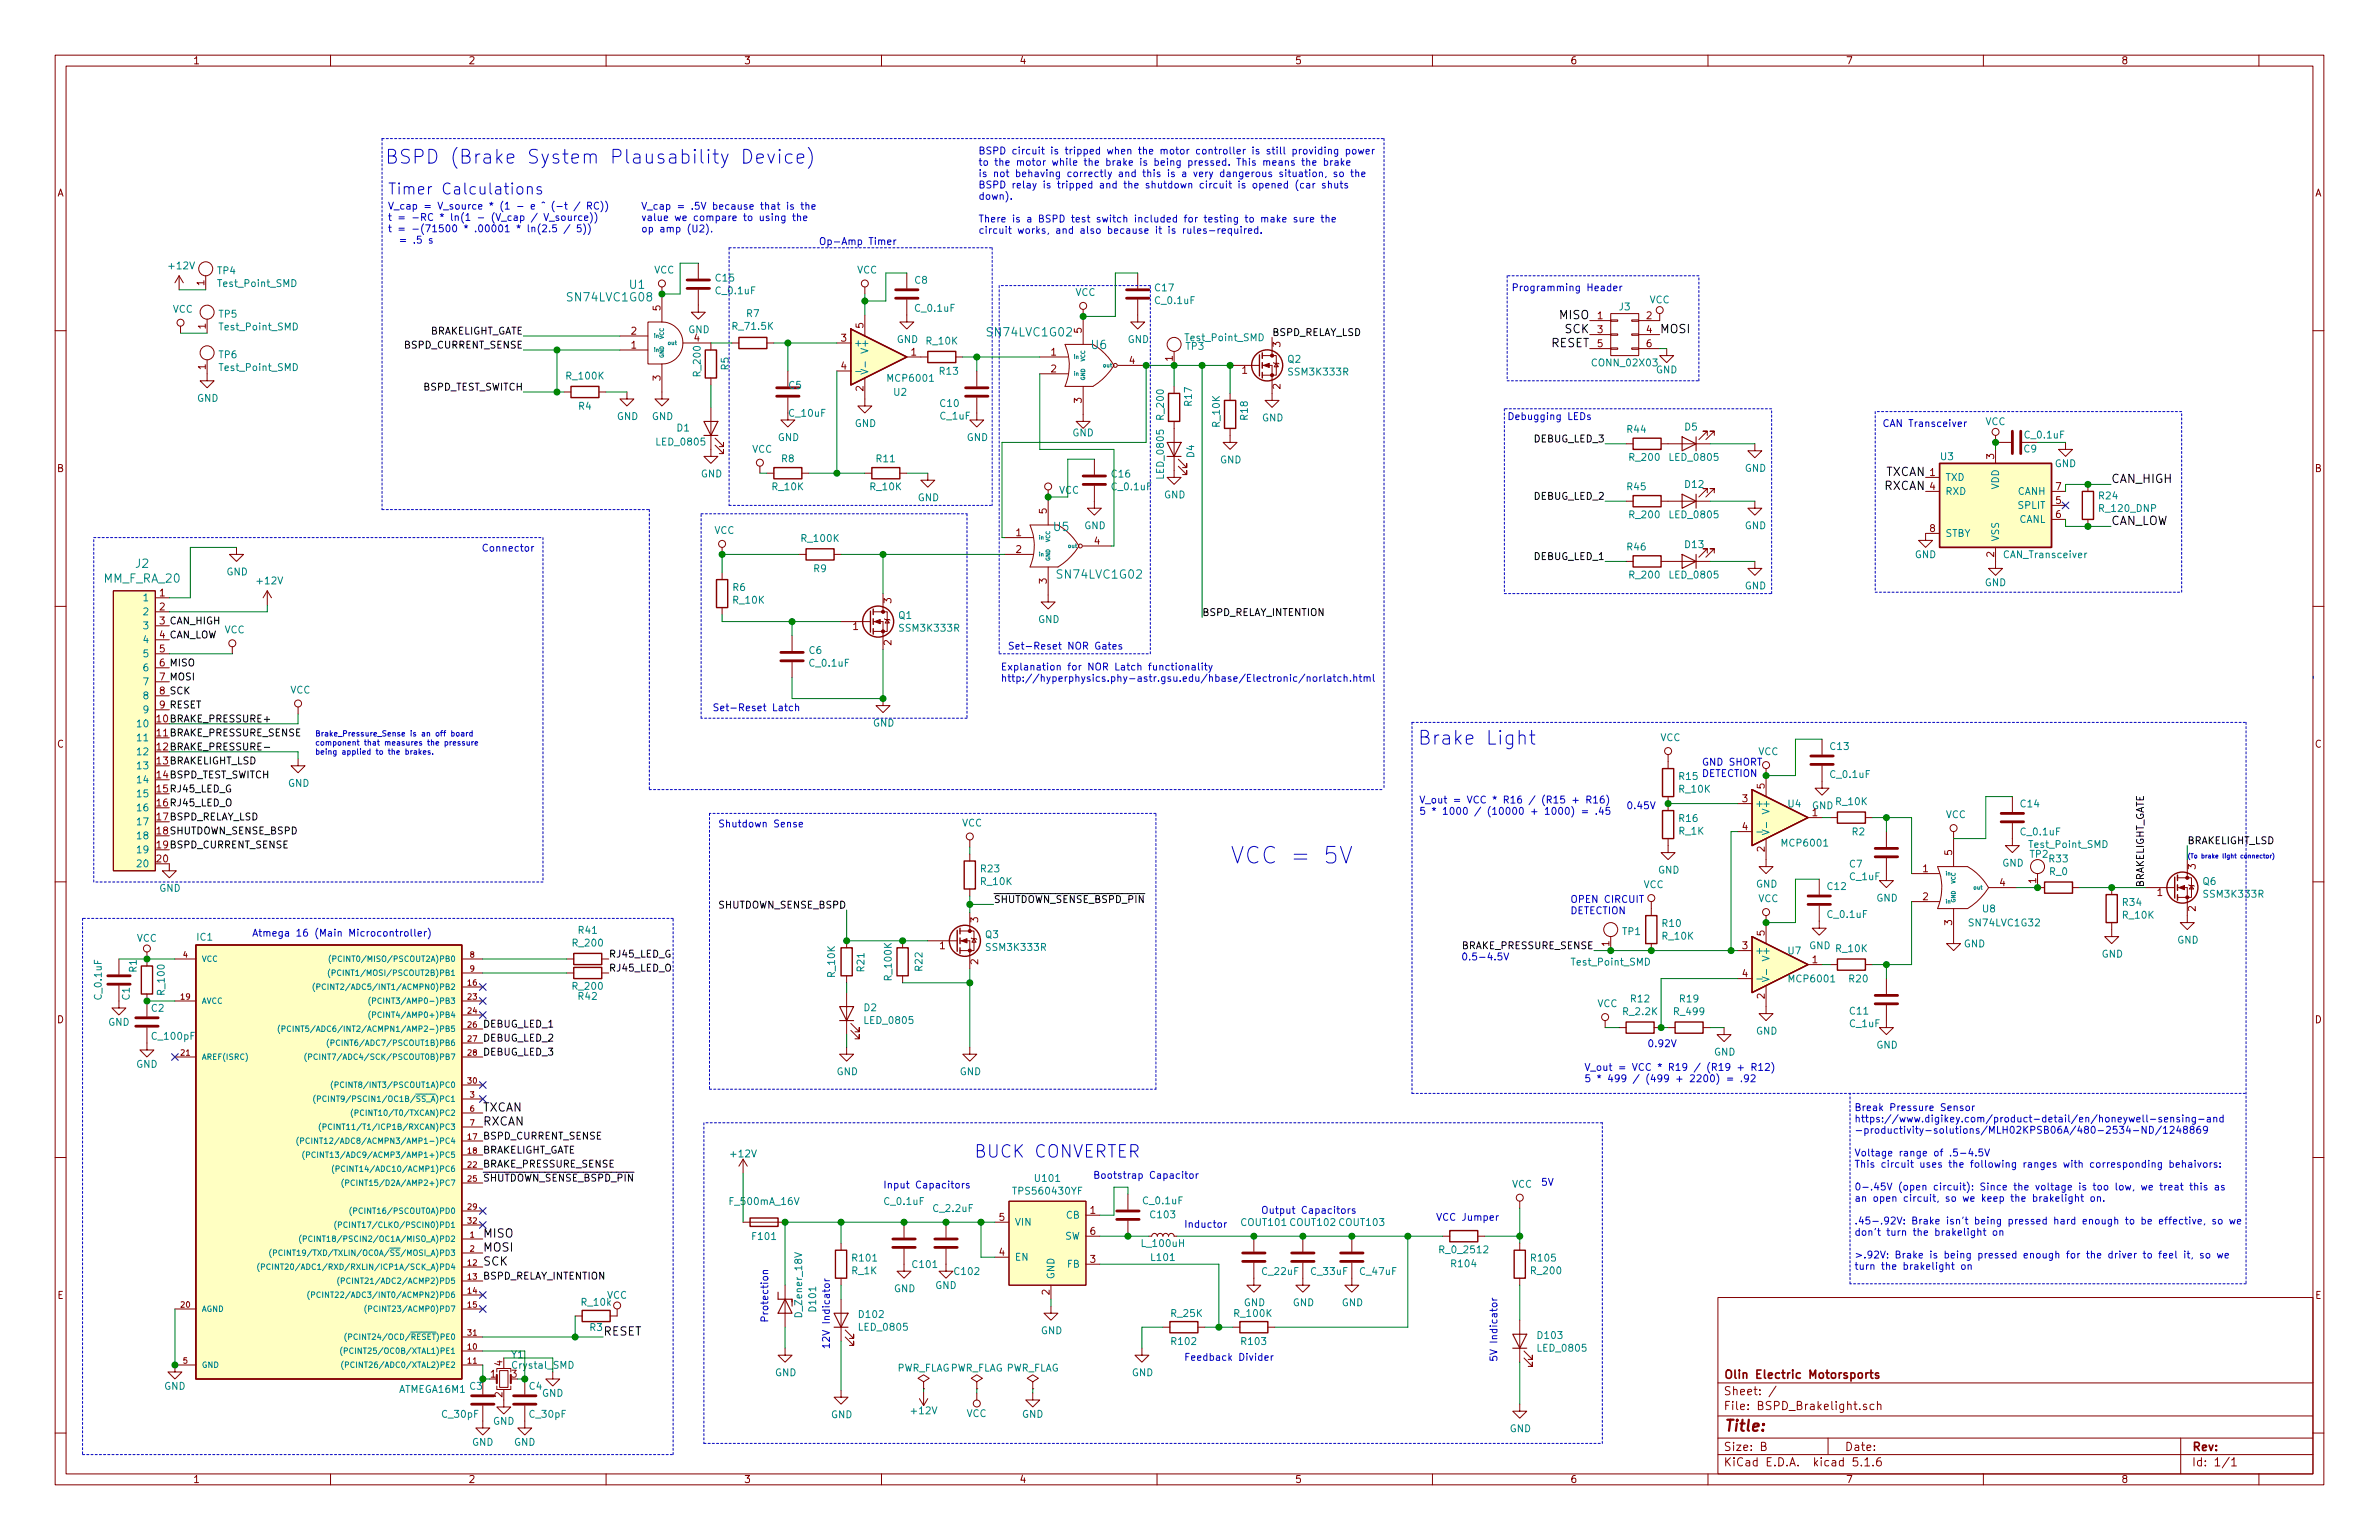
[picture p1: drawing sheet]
<svg xmlns="http://www.w3.org/2000/svg" width="432mm" height="279mm" viewBox="0 0 432 279" stroke-linecap="round" stroke-linejoin="round" font-family="sans-serif">
<defs><g id="words">
<text font-size="4.2" fill="#0000c2" x="223.3" y="156.7">VCC = 5V</text>
<g font-size="3.5" fill="#0000c2">
<text x="69.8" y="29.7">BSPD (Brake System Plausability Device)</text>
<text x="257.3" y="135.1">Brake Light</text>
</g>
<text font-size="3.1" fill="#0000c2" x="176.8" y="210.1">BUCK CONVERTER</text>
<text font-size="2.8" fill="#0000c2" x="70.4" y="35.3">Timer Calculations</text>
<text font-size="2.8" fill="#840000" x="312.8" y="259.7">Title:</text>
<g font-size="2.1" fill="#008484">
<text x="114.3" y="52.4">U1</text>
<text x="103.3" y="54.7">SN74LVC1G08</text>
<text x="179.5" y="61">SN74LVC1G02</text>
<text x="198.1" y="63.3">U6</text>
<text x="191.3" y="96.3">U5</text>
<text x="18.9" y="105.7">MM_F_RA_20</text>
<text x="24.6" y="103">J2</text>
<text x="192.2" y="105">SN74LVC1G02</text>
</g>
<g font-size="2.1">
<text x="283.1" y="57.9">MISO</text>
<text x="281.5" y="63">RESET</text>
<text x="284.1" y="60.5">SCK</text>
<text x="301.2" y="60.5">MOSI</text>
<text x="342" y="88.9">RXCAN</text>
<text x="342.2" y="86.4">TXCAN</text>
<text x="383.2" y="87.6">CAN_HIGH</text>
<text x="383.2" y="95.2">CAN_LOW</text>
<text x="87.6" y="201.7">TXCAN</text>
<text x="87.6" y="204.2">RXCAN</text>
<text x="87.6" y="224.5">MISO</text>
<text x="87.6" y="227.1">MOSI</text>
<text x="87.6" y="229.6">SCK</text>
<text x="109.5" y="242.3">RESET</text>
</g>
<g font-size="2.1" fill="#840000">
<text x="312.8" y="250.1">Olin Electric Motorsports</text>
<text x="312.8" y="255.8">File: BSPD_Brakelight.sch</text>
<text x="312.8" y="253.1">Sheet: /</text>
<text x="312.8" y="263.2">Size: B</text>
<text x="334.8" y="263.2">Date:</text>
<text x="397.8" y="263.2">Rev:</text>
<text x="312.8" y="266">KiCad E.D.A. kicad 5.1.6</text>
<text x="397.8" y="266">Id: 1/1</text>
</g>
<g font-size="1.8" fill="#840000">
<text x="35" y="11.6">1</text>
<text x="85" y="11.6">2</text>
<text x="135" y="11.6">3</text>
<text x="185" y="11.6">4</text>
<text x="235" y="11.6">5</text>
<text x="285" y="11.6">6</text>
<text x="335" y="11.6">7</text>
<text x="385" y="11.6">8</text>
<text x="10.4" y="35.6">A</text>
<text x="420.2" y="35.6">A</text>
<text x="37.1" y="51.8" transform="rotate(-90 37.1 51.8)">1</text>
<text x="37.3" y="59.7" transform="rotate(-90 37.3 59.7)">1</text>
<text x="119.9" y="56.4" transform="rotate(-90 119.9 56.4)">5</text>
<text x="156.7" y="59.5" transform="rotate(-90 156.7 59.5)">5</text>
<text x="290" y="57.9">1</text>
<text x="298.9" y="57.9">2</text>
<text x="114.6" y="63.2">1</text>
<text x="114.6" y="60.7">2</text>
<text x="126" y="62">4</text>
<text x="152.7" y="62">3</text>
<text x="165.4" y="64.5">1</text>
<text x="190.8" y="64.5">1</text>
<text x="196.3" y="60.4" transform="rotate(-90 196.3 60.4)">5</text>
<text x="212.9" y="65.5" transform="rotate(-90 212.9 65.5)">1</text>
<text x="232.4" y="63" transform="rotate(-90 232.4 63)">3</text>
<text x="290" y="60.5">3</text>
<text x="290" y="63">5</text>
<text x="298.9" y="60.5">4</text>
<text x="298.9" y="63">6</text>
<text x="37.3" y="67" transform="rotate(-90 37.3 67)">1</text>
<text x="119.9" y="69.1" transform="rotate(-90 119.9 69.1)">3</text>
<text x="152.7" y="67.1">4</text>
<text x="156.7" y="71" transform="rotate(-90 156.7 71)">2</text>
<text x="190.8" y="67.6">2</text>
<text x="205" y="66">4</text>
<text x="225.5" y="67.8">1</text>
<text x="232.4" y="70.6" transform="rotate(-90 232.4 70.6)">2</text>
<text x="196.3" y="73.1" transform="rotate(-90 196.3 73.1)">3</text>
<text x="361.9" y="83.3" transform="rotate(-90 361.9 83.3)">3</text>
<text x="10.4" y="85.6">B</text>
<text x="350.3" y="86.4">1</text>
<text x="350.3" y="88.9">4</text>
<text x="373.2" y="88.9">7</text>
<text x="420.2" y="85.6">B</text>
<text x="190" y="93.2" transform="rotate(-90 190 93.2)">5</text>
<text x="373.2" y="91.4">5</text>
<text x="373.2" y="94">6</text>
<text x="184.4" y="97.3">1</text>
<text x="184.4" y="100.3">2</text>
<text x="198.7" y="98.8">4</text>
<text x="350.3" y="96.5">8</text>
<text x="361.9" y="101.1" transform="rotate(-90 361.9 101.1)">2</text>
<text x="190" y="105.9" transform="rotate(-90 190 105.9)">3</text>
<text x="29" y="108.2">1</text>
<text x="29" y="110.7">2</text>
<text x="161.8" y="109.4" transform="rotate(-90 161.8 109.4)">3</text>
<text x="29" y="118.4">5</text>
<text x="154.8" y="114.3">1</text>
<text x="161.8" y="117.1" transform="rotate(-90 161.8 117.1)">2</text>
<text x="10.4" y="135.6">C</text>
<text x="420.2" y="135.6">C</text>
<text x="320.3" y="143.1" transform="rotate(-90 320.3 143.1)">5</text>
<text x="316.3" y="145.5">3</text>
<text x="329" y="148.1">1</text>
<text x="316.3" y="150.6">4</text>
<text x="320.3" y="154.5" transform="rotate(-90 320.3 154.5)">2</text>
<text x="354.3" y="155.2" transform="rotate(-90 354.3 155.2)">5</text>
<text x="28.5" y="156.5">20</text>
<text x="349" y="158.2">1</text>
<text x="363" y="160.8">4</text>
<text x="369.6" y="160.2" transform="rotate(-90 369.6 160.2)">1</text>
<text x="398.5" y="157.7" transform="rotate(-90 398.5 157.7)">3</text>
<text x="177.5" y="167.4" transform="rotate(-90 177.5 167.4)">3</text>
<text x="349" y="163.3">2</text>
<text x="354.3" y="167.9" transform="rotate(-90 354.3 167.9)">3</text>
<text x="391.6" y="162.6">1</text>
<text x="398.5" y="165.3" transform="rotate(-90 398.5 165.3)">2</text>
<text x="170.6" y="172.2">1</text>
<text x="292.1" y="171.7" transform="rotate(-90 292.1 171.7)">1</text>
<text x="316.3" y="172.2">3</text>
<text x="320.3" y="169.8" transform="rotate(-90 320.3 169.8)">5</text>
<text x="177.5" y="175" transform="rotate(-90 177.5 175)">2</text>
<text x="316.3" y="177.3">4</text>
<text x="329" y="174.8">1</text>
<text x="10.4" y="185.6">D</text>
<text x="320.3" y="181.2" transform="rotate(-90 320.3 181.2)">2</text>
<text x="420.2" y="185.6">D</text>
<text x="181.4" y="221.5">5</text>
<text x="197.9" y="220.2">1</text>
<text x="181.4" y="227.8">4</text>
<text x="197.9" y="224">6</text>
<text x="197.9" y="229.1">3</text>
<text x="10.4" y="235.6">E</text>
<text x="190.5" y="234.9" transform="rotate(-90 190.5 234.9)">2</text>
<text x="420.2" y="235.6">E</text>
<text x="89.1" y="249.9">1</text>
<text x="91.2" y="247.8" transform="rotate(-90 91.2 247.8)">4</text>
<text x="92.9" y="249.9">3</text>
<text x="91.2" y="253.5" transform="rotate(-90 91.2 253.5)">2</text>
<text x="35" y="269">1</text>
<text x="85" y="269">2</text>
<text x="135" y="269">3</text>
<text x="185" y="269">4</text>
<text x="235" y="269">5</text>
<text x="285" y="269">6</text>
<text x="335" y="269">7</text>
<text x="385" y="269">8</text>
</g>
<g font-size="1.8" fill="#0000c2">
<text x="177.5" y="28">BSPD circuit is tripped when the motor controller is still providing power</text>
<text x="177.5" y="30.1">to the motor while the brake is being pressed. This means the brake</text>
<text x="177.5" y="32.1">is not behaving correctly and this is a very dangerous situation, so the</text>
<text x="177.5" y="34.2">BSPD relay is tripped and the shutdown circuit is opened (car shuts</text>
<text x="70.4" y="38">V_cap = V_source * (1 - e ^ (-t / RC))</text>
<text x="70.4" y="40.1">t = -RC * ln(1 - (V_cap / V_source))</text>
<text x="116.3" y="38">V_cap = .5V because that is the</text>
<text x="116.3" y="40.1">value we compare to using the</text>
<text x="177.5" y="36.2">down).</text>
<text x="177.5" y="40.4">There is a BSPD test switch included for testing to make sure the</text>
<text x="70.4" y="42.1">t = -(71500 * .00001 * ln(2.5 / 5))</text>
<text x="71.3" y="44.2">= .5 s</text>
<text x="116.3" y="42.2">op amp (U2).</text>
<text x="148.6" y="44.4">Op-Amp Timer</text>
<text x="177.5" y="42.4">circuit works, and also because it is rules-required.</text>
<text x="274.3" y="52.8">Programming Header</text>
<text x="273.6" y="76.2">Debugging LEDs</text>
<text x="341.6" y="77.5">CAN Transceiver</text>
<text x="87.4" y="100.1">Connector</text>
<text x="182.9" y="117.9">Set-Reset NOR Gates</text>
<text x="181.6" y="121.6">Explanation for NOR Latch functionality</text>
<text x="181.6" y="123.7">http://hyperphysics.phy-astr.gsu.edu/hbase/Electronic/norlatch.html</text>
<text x="129.3" y="129">Set-Reset Latch</text>
<text x="319.1" y="137">VCC</text>
<text x="308.9" y="138.9">GND SHORT</text>
<text x="308.9" y="141">DETECTION</text>
<text x="257.6" y="145.8">V_out = VCC * R16 / (R15 + R16)</text>
<text x="257.6" y="147.8">5 * 1000 / (10000 + 1000) = .45</text>
<text x="295.1" y="146.8">0.45V</text>
<text x="130.3" y="150.1">Shutdown Sense</text>
<text x="285" y="163.8">OPEN CIRCUIT</text>
<text x="285" y="165.9">DETECTION</text>
<text x="45.7" y="169.9">Atmega 16 (Main Microcontroller)</text>
<text x="265.2" y="174.2">0.5-4.5V</text>
<text x="299" y="190">0.92V</text>
<text x="287.5" y="194.3">V_out = VCC * R19 / (R19 + R12)</text>
<text x="287.5" y="196.3">5 * 499 / (499 + 2200) = .92</text>
<text x="336.5" y="201.6">Break Pressure Sensor</text>
<text x="336.5" y="203.6">https://www.digikey.com/product-detail/en/honeywell-sensing-and</text>
<text x="336.5" y="205.7">-productivity-solutions/MLH02KPSB06A/480-2534-ND/1248869</text>
<text x="336.5" y="209.8">Voltage range of .5-4.5V</text>
<text x="160.3" y="215.6">Input Capacitors</text>
<text x="198.4" y="213.9">Bootstrap Capacitor</text>
<text x="279.7" y="215.1">5V</text>
<text x="336.5" y="211.9">This circuit uses the following ranges with corresponding behaivors:</text>
<text x="336.5" y="216">0-.45V (open circuit): Since the voltage is too low, we treat this as</text>
<text x="228.9" y="220.2">Output Capacitors</text>
<text x="260.6" y="221.5">VCC Jumper</text>
<text x="336.5" y="218">an open circuit, so we keep the brakelight on.</text>
<text x="214.9" y="222.8">Inductor</text>
<text x="336.5" y="222.1">.45-.92V: Brake isn't being pressed hard enough to be effective, so we</text>
<text x="336.5" y="224.2">don't turn the brakelight on</text>
<text x="336.5" y="228.3">&gt;.92V: Brake is being pressed enough for the driver to feel it, so we</text>
<text x="336.5" y="230.4">turn the brakelight on</text>
<text x="139.4" y="240" transform="rotate(-90 139.4 240)">Protection</text>
<text x="150.6" y="244.9" transform="rotate(-90 150.6 244.9)">12V Indicator</text>
<text x="214.9" y="246.9">Feedback Divider</text>
<text x="271.8" y="247.1" transform="rotate(-90 271.8 247.1)">5V Indicator</text>
</g>
<g font-size="1.8" fill="#008484">
<text x="30.8" y="48.9">+12V</text>
<text x="39.5" y="49.8">TP4</text>
<text x="39.7" y="52.1">Test_Point_SMD</text>
<text x="118.7" y="49.6">VCC</text>
<text x="129.9" y="51.1">C15</text>
<text x="130" y="53.4">C_0.1uF</text>
<text x="155.5" y="49.6">VCC</text>
<text x="166.1" y="51.5">C8</text>
<text x="195.2" y="53.7">VCC</text>
<text x="209.7" y="52.9">C17</text>
<text x="31.3" y="56.7">VCC</text>
<text x="39.8" y="57.6">TP5</text>
<text x="40" y="59.9">Test_Point_SMD</text>
<text x="133.1" y="59.8">R_71.5K</text>
<text x="135.5" y="57.5">R7</text>
<text x="166.2" y="56.6">C_0.1uF</text>
<text x="209.8" y="55.2">C_0.1uF</text>
<text x="293.9" y="56.3">J3</text>
<text x="299.4" y="55">VCC</text>
<text x="39.8" y="65">TP6</text>
<text x="124.9" y="60.5">GND</text>
<text x="154.9" y="62.9">+</text>
<text x="157.6" y="63.7" transform="rotate(-90 157.6 63.7)">V+</text>
<text x="162.8" y="62.2">GND</text>
<text x="168.2" y="62.5">R_10K</text>
<text x="204.7" y="62.2">GND</text>
<text x="215.3" y="63.5">TP3</text>
<text x="215.3" y="61.9">Test_Point_SMD</text>
<text x="233.8" y="65.8">Q2</text>
<text x="40" y="67.3">Test_Point_SMD</text>
<text x="102.9" y="68.9">R_100K</text>
<text x="127.2" y="68.1" transform="rotate(-90 127.2 68.1)">R_200</text>
<text x="132.3" y="67.1" transform="rotate(-90 132.3 67.1)">R5</text>
<text x="143.2" y="70.5">C5</text>
<text x="161.3" y="69.3">MCP6001</text>
<text x="162.3" y="71.8">U2</text>
<text x="170.6" y="68">R13</text>
<text x="234.1" y="68.1">SSM3K333R</text>
<text x="289.3" y="66.5">CONN_02X03</text>
<text x="300.6" y="67.7">GND</text>
<text x="35.8" y="72.9">GND</text>
<text x="105.1" y="74.3">R4</text>
<text x="112" y="76.2">GND</text>
<text x="118.3" y="76.2">GND</text>
<text x="143.3" y="75.6">C_10uF</text>
<text x="155.1" y="77.5">GND</text>
<text x="170.7" y="76.1">C_1uF</text>
<text x="170.7" y="73.8">C10</text>
<text x="211.3" y="76" transform="rotate(-90 211.3 76)">R_200</text>
<text x="216.3" y="73.6" transform="rotate(-90 216.3 73.6)">R17</text>
<text x="221.4" y="77.4" transform="rotate(-90 221.4 77.4)">R_10K</text>
<text x="226.5" y="76.1" transform="rotate(-90 226.5 76.1)">R18</text>
<text x="229.1" y="76.5">GND</text>
<text x="360.3" y="77.1">VCC</text>
<text x="119.4" y="80.8">LED_0805</text>
<text x="122.9" y="78.3">D1</text>
<text x="136.5" y="82.1">VCC</text>
<text x="141.2" y="80">GND</text>
<text x="141.9" y="83.9">R8</text>
<text x="159.1" y="83.9">R11</text>
<text x="175.5" y="80">GND</text>
<text x="194.6" y="79.2">GND</text>
<text x="216.8" y="83" transform="rotate(-90 216.8 83)">D4</text>
<text x="295.4" y="78.5">R44</text>
<text x="295.9" y="83.6">R_200</text>
<text x="303.3" y="83.6">LED_0805</text>
<text x="305.8" y="78.1">D5</text>
<text x="352.3" y="83.5">U3</text>
<text x="367.4" y="82.1">C9</text>
<text x="367.6" y="79.6">C_0.1uF</text>
<text x="127.2" y="86.6">GND</text>
<text x="140.2" y="89">R_10K</text>
<text x="158" y="89">R_10K</text>
<text x="192.2" y="89.6">VCC</text>
<text x="201.8" y="86.6">C16</text>
<text x="201.9" y="89">C_0.1uF</text>
<text x="211.3" y="86.6" transform="rotate(-90 211.3 86.6)">LED_0805</text>
<text x="221.4" y="84.1">GND</text>
<text x="295.4" y="89">R45</text>
<text x="305.9" y="88.5">D12</text>
<text x="316.7" y="85.6">GND</text>
<text x="353.1" y="87.2">TXD</text>
<text x="353.1" y="89.8">RXD</text>
<text x="362.8" y="88.8" transform="rotate(-90 362.8 88.8)">VDD</text>
<text x="366.2" y="89.8">CANH</text>
<text x="372.9" y="84.8">GND</text>
<text x="166.6" y="90.9">GND</text>
<text x="211.3" y="90.4">GND</text>
<text x="295.9" y="94">R_200</text>
<text x="303.3" y="94">LED_0805</text>
<text x="366.3" y="92.3">SPLIT</text>
<text x="366.4" y="94.9">CANL</text>
<text x="381" y="90.6">R24</text>
<text x="381.2" y="92.9">R_120_DNP</text>
<text x="129.6" y="96.9">VCC</text>
<text x="145.6" y="98.3">R_100K</text>
<text x="196.8" y="96">GND</text>
<text x="295.4" y="99.9">R46</text>
<text x="305.9" y="99.4">D13</text>
<text x="316.7" y="96">GND</text>
<text x="347.5" y="101.3">GND</text>
<text x="353.1" y="97.4">STBY</text>
<text x="362.8" y="98.3" transform="rotate(-90 362.8 98.3)">VSS</text>
<text x="363.9" y="101.3">CAN_Transceiver</text>
<text x="41.1" y="104.4">GND</text>
<text x="46.8" y="106">+12V</text>
<text x="133" y="107.2">R6</text>
<text x="147.7" y="103.8">R9</text>
<text x="295.9" y="105">R_200</text>
<text x="303.3" y="105">LED_0805</text>
<text x="316.7" y="106.9">GND</text>
<text x="360.2" y="106.3">GND</text>
<text x="26.2" y="109.1">1</text>
<text x="26.2" y="111.6">2</text>
<text x="133.1" y="109.5">R_10K</text>
<text x="163.1" y="112.3">Q1</text>
<text x="188.4" y="113">GND</text>
<text x="26.2" y="114.2">3</text>
<text x="26.2" y="116.7">4</text>
<text x="26.2" y="119.3">5</text>
<text x="40.7" y="114.9">VCC</text>
<text x="146.9" y="118.6">C6</text>
<text x="163.5" y="114.6">SSM3K333R</text>
<text x="26.2" y="121.8">6</text>
<text x="26.2" y="124.3">7</text>
<text x="52.7" y="125.8">VCC</text>
<text x="147.1" y="121">C_0.1uF</text>
<text x="25.2" y="132">10</text>
<text x="26.2" y="126.9">8</text>
<text x="26.2" y="129.4">9</text>
<text x="158.4" y="131.8">GND</text>
<text x="25.2" y="134.5">11</text>
<text x="25.2" y="137">12</text>
<text x="301.3" y="134.5">VCC</text>
<text x="332.3" y="136.1">C13</text>
<text x="25.2" y="139.6">13</text>
<text x="25.2" y="142.1">14</text>
<text x="52.3" y="142.7">GND</text>
<text x="304.8" y="141.5">R15</text>
<text x="304.8" y="143.8">R_10K</text>
<text x="332.4" y="141.1">C_0.1uF</text>
<text x="25.2" y="144.7">15</text>
<text x="25.2" y="147.2">16</text>
<text x="25.2" y="149.7">17</text>
<text x="174.6" y="150">VCC</text>
<text x="304.8" y="149.1">R16</text>
<text x="318.5" y="146.4">+</text>
<text x="321.2" y="147.2" transform="rotate(-90 321.2 147.2)">V+</text>
<text x="324.6" y="146.5">U4</text>
<text x="328.9" y="146.8">GND</text>
<text x="333.3" y="146.1">R_10K</text>
<text x="353.2" y="148.4">VCC</text>
<text x="366.8" y="146.5">C14</text>
<text x="25.2" y="152.3">18</text>
<text x="25.2" y="154.8">19</text>
<text x="304.7" y="151.4">R_1K</text>
<text x="323.6" y="153.6">MCP6001</text>
<text x="336.2" y="151.6">R2</text>
<text x="366.9" y="151.6">C_0.1uF</text>
<text x="368.5" y="153.8">Test_Point_SMD</text>
<text x="368.5" y="155.6">TP2</text>
<text x="25.2" y="157.4">20</text>
<text x="28.9" y="161.8">GND</text>
<text x="178.1" y="158.3">R23</text>
<text x="178.1" y="160.6">R_10K</text>
<text x="298.3" y="161.1">VCC</text>
<text x="300.9" y="158.5">GND</text>
<text x="318.7" y="161">GND</text>
<text x="331.7" y="161.5">C12</text>
<text x="335.7" y="157.4">C7</text>
<text x="335.8" y="159.7">C_1uF</text>
<text x="363.4" y="157.2">GND</text>
<text x="372" y="156.5">R33</text>
<text x="372" y="158.8">R_0</text>
<text x="399.9" y="160.6">Q6</text>
<text x="319.1" y="163.7">VCC</text>
<text x="331.9" y="166.5">C_0.1uF</text>
<text x="340.6" y="163.6">GND</text>
<text x="359.9" y="165.5">U8</text>
<text x="385.3" y="164.4">R34</text>
<text x="385.3" y="166.7">R_10K</text>
<text x="400.2" y="162.9">SSM3K333R</text>
<text x="24.8" y="170.9">VCC</text>
<text x="35.8" y="170.7">IC1</text>
<text x="104.1" y="171.7">R_200</text>
<text x="105.1" y="169.4">R41</text>
<text x="178.9" y="170.2">Q3</text>
<text x="179.2" y="172.5">SSM3K333R</text>
<text x="294.5" y="169.6">TP1</text>
<text x="301.8" y="168.2">R10</text>
<text x="301.8" y="170.5">R_10K</text>
<text x="318.5" y="173.1">+</text>
<text x="321.2" y="173.9" transform="rotate(-90 321.2 173.9)">V+</text>
<text x="324.6" y="173.2">U7</text>
<text x="328.4" y="172.2">GND</text>
<text x="333.3" y="172.7">R_10K</text>
<text x="356.4" y="171.9">GND</text>
<text x="357.7" y="168.1">SN74LVC1G32</text>
<text x="381.5" y="173.7">GND</text>
<text x="395.2" y="171.2">GND</text>
<text x="24.8" y="176.4" transform="rotate(-90 24.8 176.4)">R1</text>
<text x="104.1" y="179.6">R_200</text>
<text x="151.6" y="177.2" transform="rotate(-90 151.6 177.2)">R_10K</text>
<text x="156.9" y="176.2" transform="rotate(-90 156.9 176.2)">R21</text>
<text x="161.8" y="177.7" transform="rotate(-90 161.8 177.7)">R_100K</text>
<text x="167.4" y="176.1" transform="rotate(-90 167.4 176.1)">R22</text>
<text x="285.4" y="175.2">Test_Point_SMD</text>
<text x="324.9" y="178.2">MCP6001</text>
<text x="335.7" y="178.2">R20</text>
<text x="18.5" y="181.2" transform="rotate(-90 18.5 181.2)">C_0.1uF</text>
<text x="23.5" y="181.4" transform="rotate(-90 23.5 181.4)">C1</text>
<text x="27.5" y="183.6">C2</text>
<text x="29.9" y="180.4" transform="rotate(-90 29.9 180.4)">R_100</text>
<text x="105" y="181.4">R42</text>
<text x="156.8" y="183.5">D2</text>
<text x="157.1" y="185.8">LED_0805</text>
<text x="289.9" y="182.7">VCC</text>
<text x="294.7" y="184.2">R_2.2K</text>
<text x="296.1" y="181.9">R12</text>
<text x="304" y="184.2">R_499</text>
<text x="305" y="181.9">R19</text>
<text x="335.8" y="184.1">C11</text>
<text x="19.6" y="186.1">GND</text>
<text x="27.7" y="188.6">C_100pF</text>
<text x="311.1" y="191.5">GND</text>
<text x="318.7" y="187.7">GND</text>
<text x="335.8" y="186.4">C_1uF</text>
<text x="340.6" y="190.2">GND</text>
<text x="24.7" y="193.7">GND</text>
<text x="151.8" y="195.1">GND</text>
<text x="174.2" y="195.1">GND</text>
<text x="132.8" y="210">+12V</text>
<text x="188" y="214.4">U101</text>
<text x="274.4" y="215.5">VCC</text>
<text x="132.7" y="218.6">F_500mA_16V</text>
<text x="160.7" y="218.6">C_0.1uF</text>
<text x="169.5" y="219.9">C_2.2uF</text>
<text x="184.3" y="216.7">TPS560430YF</text>
<text x="193.5" y="221.1">CB</text>
<text x="207.6" y="218.5">C_0.1uF</text>
<text x="208.9" y="221">C103</text>
<text x="136.7" y="225">F101</text>
<text x="184.1" y="222.4">VIN</text>
<text x="193.2" y="224.9">SW</text>
<text x="207.4" y="226.2">L_100uH</text>
<text x="225.4" y="222.4">COUT101 COUT102 COUT103</text>
<text x="261.6" y="227.4">R_0_2512</text>
<text x="154.6" y="231.2">R_1K</text>
<text x="154.8" y="228.9">R101</text>
<text x="165.8" y="230">C101</text>
<text x="169.7" y="233.9">GND</text>
<text x="173.4" y="231.3">C102</text>
<text x="184.1" y="228.7">EN</text>
<text x="191.4" y="232.2" transform="rotate(-90 191.4 232.2)">GND</text>
<text x="193.7" y="230">FB</text>
<text x="209.1" y="228.8">L101</text>
<text x="229.2" y="231.3">C_22uF</text>
<text x="238" y="231.3">C_33uF</text>
<text x="246.9" y="231.3">C_47uF</text>
<text x="263.6" y="229.9">R104</text>
<text x="278" y="228.9">R105</text>
<text x="278" y="231.2">R_200</text>
<text x="105.6" y="236.9">R_10k</text>
<text x="110.2" y="235.6">VCC</text>
<text x="145.6" y="238.8" transform="rotate(-90 145.6 238.8)">D_Zener_18V</text>
<text x="148.1" y="237.8" transform="rotate(-90 148.1 237.8)">D101</text>
<text x="156" y="239.1">D102</text>
<text x="162.3" y="234.4">GND</text>
<text x="212.6" y="238.9">R_25K</text>
<text x="224.2" y="238.9">R_100K</text>
<text x="225.8" y="237">GND</text>
<text x="234.6" y="237">GND</text>
<text x="243.5" y="237">GND</text>
<text x="107.1" y="241.5">R3</text>
<text x="156.1" y="241.4">LED_0805</text>
<text x="188.9" y="242.1">GND</text>
<text x="212.8" y="244">R102</text>
<text x="225.5" y="244">R103</text>
<text x="279.2" y="242.9">D103</text>
<text x="279.3" y="245.2">LED_0805</text>
<text x="92.9" y="246.4">Y1</text>
<text x="93.1" y="248.3">Crystal_SMD</text>
<text x="140.7" y="249.7">GND</text>
<text x="162.7" y="248.8">PWR_FLAGPWR_FLAG PWR_FLAG</text>
<text x="205.4" y="249.7">GND</text>
<text x="29.8" y="252.1">GND</text>
<text x="72.5" y="252.7">ATMEGA16M1</text>
<text x="80.3" y="257.2">C_30pF</text>
<text x="85.3" y="252.1">C3</text>
<text x="96.1" y="252.1">C4</text>
<text x="96.2" y="257.2">C_30pF</text>
<text x="98.4" y="253.4">GND</text>
<text x="150.8" y="257.3">GND</text>
<text x="165.6" y="256.6">+12V</text>
<text x="175.4" y="257.1">VCC</text>
<text x="185.5" y="257.2">GND</text>
<text x="85.7" y="262.3">GND</text>
<text x="89.5" y="258.5">GND</text>
<text x="93.3" y="262.3">GND</text>
<text x="274" y="259.8">GND</text>
</g>
<g font-size="1.8">
<text x="73.5" y="63.2">BSPD_CURRENT_SENSE</text>
<text x="77.5" y="60.7">BRAKELIGHT_GATE</text>
<text x="230.9" y="61">BSPD_RELAY_LSD</text>
<text x="76.6" y="70.9">BSPD_TEST_SWITCH</text>
<text x="278.5" y="80.3">DEBUG_LED_3</text>
<text x="278.5" y="90.7">DEBUG_LED_2</text>
<text x="278.5" y="101.6">DEBUG_LED_1</text>
<text x="29" y="113.3">3 CAN_HIGH</text>
<text x="218.2" y="111.8">BSPD_RELAY_INTENTION</text>
<text x="29" y="115.8">4 CAN_LOW</text>
<text x="29" y="120.9">6 MISO</text>
<text x="29" y="123.4">7 MOSI</text>
<text x="29" y="126">8 SCK</text>
<text x="28.5" y="131.1">10BRAKE_PRESSURE+</text>
<text x="29" y="128.5">9 RESET</text>
<text x="28.5" y="133.6">11BRAKE_PRESSURE_SENSE</text>
<text x="28.5" y="136.1">12BRAKE_PRESSURE-</text>
<text x="28.5" y="138.7">13BRAKELIGHT_LSD</text>
<text x="28.5" y="141.2">14BSPD_TEST_SWITCH</text>
<text x="28.5" y="143.8">15RJ45_LED_G</text>
<text x="28.5" y="146.3">16RJ45_LED_O</text>
<text x="28.5" y="148.8">17BSPD_RELAY_LSD</text>
<text x="28.5" y="151.4">18SHUTDOWN_SENSE_BSPD</text>
<text x="28.5" y="153.9">19BSPD_CURRENT_SENSE</text>
<text x="397" y="153.2">BRAKELIGHT_LSD</text>
<text x="389.1" y="161" transform="rotate(-90 389.1 161)">BRAKELIGHT_GATE</text>
<text x="130.4" y="164.8">SHUTDOWN_SENSE_BSPD</text>
<text x="180.3" y="163.8">SHUTDOWN_SENSE_BSPD_PIN</text>
<text x="110.5" y="173.7">RJ45_LED_G</text>
<text x="265.3" y="172.2">BRAKE_PRESSURE_SENSE</text>
<text x="110.5" y="176.3">RJ45_LED_O</text>
<text x="87.6" y="189">DEBUG_LED_2</text>
<text x="87.6" y="186.4">DEBUG_LED_1</text>
<text x="87.6" y="191.5">DEBUG_LED_3</text>
<text x="87.6" y="206.8">BSPD_CURRENT_SENSE</text>
<text x="87.6" y="209.3">BRAKELIGHT_GATE</text>
<text x="87.6" y="211.8">BRAKE_PRESSURE_SENSE</text>
<text x="87.6" y="214.4">SHUTDOWN_SENSE_BSPD_PIN</text>
<text x="87.6" y="232.2">BSPD_RELAY_INTENTION</text>
</g>
<g font-size="1.4" fill="#0000c2">
<text x="57.1" y="133.6">Brake_Pressure_Sense is an off board</text>
<text x="57.1" y="135.3">component that measures the pressure</text>
<text x="57.1" y="136.9">being applied to the brakes.</text>
</g>
<g font-size="1.4" fill="#840000">
<text x="33.3" y="173.7">4</text>
<text x="85.3" y="173.7">8</text>
<text x="84.9" y="178.8">16</text>
<text x="85.3" y="176.3">9</text>
<text x="32.9" y="181.4">19</text>
<text x="84.9" y="181.4">23</text>
<text x="84.9" y="183.9">24</text>
<text x="32.9" y="191.5">21</text>
<text x="84.9" y="186.4">26</text>
<text x="84.9" y="189">27</text>
<text x="84.9" y="191.5">28</text>
<text x="84.9" y="196.6">30</text>
<text x="85.3" y="199.1">3</text>
<text x="85.3" y="201.7">6</text>
<text x="84.9" y="206.8">17</text>
<text x="84.9" y="209.3">18</text>
<text x="85.3" y="204.2">7</text>
<text x="84.9" y="211.8">22</text>
<text x="84.9" y="214.4">25</text>
<text x="84.9" y="219.5">29</text>
<text x="84.9" y="222">32</text>
<text x="85.3" y="224.5">1</text>
<text x="85.3" y="227.1">2</text>
<text x="84.9" y="229.6">12</text>
<text x="84.9" y="232.2">13</text>
<text x="32.9" y="237.2">20</text>
<text x="84.9" y="234.7">14</text>
<text x="84.9" y="237.2">15</text>
<text x="84.9" y="244.9">10</text>
<text x="84.9" y="242.3">31</text>
<text x="33.3" y="247.4">5</text>
<text x="84.9" y="247.4">11</text>
</g>
<g font-size="1.4" fill="#008484">
<text x="36.6" y="174.5">VCC</text>
<text x="60" y="179.6">(PCINT2/ADC5/INT1/ACMPN0)PB2</text>
<text x="62" y="174.5">(PCINT0/MISO/PSCOUT2A)PB0</text>
<text x="62" y="177">(PCINT1/MOSI/PSCOUT2B)PB1</text>
<text x="36.6" y="182.1">AVCC</text>
<text x="68.9" y="184.7">(PCINT4/AMP0+)PB4</text>
<text x="69.3" y="182.1">(PCINT3/AMP0-)PB3</text>
<text x="55.2" y="187.2">(PCINT5/ADC6/INT2/ACMPN1/AMP2-)PB5</text>
<text x="61.7" y="189.7">(PCINT6/ADC7/PSCOUT1B)PB6</text>
<text x="36.6" y="192.3">AREF(ISRC)</text>
<text x="58.3" y="192.3">(PCINT7/ADC4/SCK/PSCOUT0B)PB7</text>
<text x="62.5" y="197.4">(PCINT8/INT3/PSCOUT1A)PC0</text>
<text x="60.1" y="199.9">(PCINT9/PSCIN1/OC1B/SS_A)PC1</text>
<text x="66" y="202.4">(PCINT10/T0/TXCAN)PC2</text>
<text x="57.9" y="207.5">(PCINT12/ADC8/ACMPN3/AMP1-)PC4</text>
<text x="61.3" y="205">(PCINT11/T1/ICP1B/RXCAN)PC3</text>
<text x="58.5" y="210.1">(PCINT13/ADC9/ACMP3/AMP1+)PC5</text>
<text x="62.9" y="212.6">(PCINT14/ADC10/ACMP1)PC6</text>
<text x="64.9" y="215.1">(PCINT15/D2A/AMP2+)PC7</text>
<text x="65.2" y="220.2">(PCINT16/PSCOUT0A)PD0</text>
<text x="53.2" y="227.8">(PCINT19/TXD/TXLIN/OC0A/SS/MOSI_A)PD3</text>
<text x="57.6" y="225.3">(PCINT18/PSCIN2/OC1A/MISO_A)PD2</text>
<text x="63.4" y="222.8">(PCINT17/CLKO/PSCIN0)PD1</text>
<text x="51.3" y="230.4">(PCINT20/ADC1/RXD/RXLIN/ICP1A/SCK_A)PD4</text>
<text x="63.7" y="232.9">(PCINT21/ADC2/ACMP2)PD5</text>
<text x="36.6" y="238">AGND</text>
<text x="59.2" y="235.5">(PCINT22/ADC3/INT0/ACMPN2)PD6</text>
<text x="67.9" y="238">(PCINT23/ACMP0)PD7</text>
<text x="64.2" y="245.6">(PCINT25/OC0B/XTAL1)PE1</text>
<text x="64.7" y="243.1">(PCINT24/OCD/RESET)PE0</text>
<text x="36.6" y="248.2">GND</text>
<text x="64.2" y="248.2">(PCINT26/ADC0/XTAL2)PE2</text>
</g>
<text font-size="1.1" fill="#0000c2" x="397" y="155.7">(To brake light connector)</text>
<g font-size="1" fill="#008484">
<text x="118.6" y="63.9">in</text>
<text x="118.6" y="61.3">in</text>
<text x="120.5" y="65" transform="rotate(-90 120.5 65)">GND</text>
<text x="120.5" y="61.5" transform="rotate(-90 120.5 61.5)">VCC</text>
<text x="121.4" y="62.6">out</text>
<text x="194.8" y="65.1">in</text>
<text x="197" y="65.6" transform="rotate(-90 197 65.6)">VCC</text>
<text x="194.8" y="68.2">in</text>
<text x="197" y="69.1" transform="rotate(-90 197 69.1)">GND</text>
<text x="200.4" y="66.6">out</text>
<text x="188.5" y="97.9">in</text>
<text x="188.5" y="100.9">in</text>
<text x="190.6" y="101.9" transform="rotate(-90 190.6 101.9)">GND</text>
<text x="190.6" y="98.3" transform="rotate(-90 190.6 98.3)">VCC</text>
<text x="194" y="99.4">out</text>
<text x="353.1" y="158.9">in</text>
<text x="354.9" y="160.3" transform="rotate(-90 354.9 160.3)">VCC</text>
<text x="358.4" y="161.4">out</text>
<text x="353.1" y="163.9">in</text>
<text x="354.9" y="163.8" transform="rotate(-90 354.9 163.8)">GND</text>
</g>
</g></defs>
<g fill="none" stroke="#840000" stroke-width=".18">
<path d="M10 10h411.8v259.4h-411.8zM12 12h407.8v255.4h-407.8zM60 10v2M110 10v2M160 10v2M210 10v2M260 10v2M310 10v2M360 10v2M410 10v2M10 60h2M32.5 50l-.8 1.3"/>
<path d="M32.5 50v2.6M32.5 50l.8 1.3M32.8 59.2v1.3M37.3 50v2.6M37.6 57.9v2.6M120.1 58.4a3.8 3.8 0 0 1 3.9 3.8 3.8 3.8 0 0 1-3.9 3.8M120.1 58.4h-2.5v7.6h2.5M120.1 52.1v6.3M126.7 52.6v4h1.3l-1.3 1.3-1.2-1.3h1.2M126.7 47.8v2.7M157 52.1v1.2M157 57.2v3.8"/>
<path d="M164.6 54.4v4h1.3l-1.3 1.3-1.3-1.3h1.3M164.6 49.5v2.8M196.6 56.1v6.4M206.5 54.4v4h1.3l-1.3 1.3-1.3-1.3h1.3M206.5 49.5v2.8M288.5 58.2h3.9M292.4 58h1.2v.3h-1.2zM292.4 56.9h5v7.6h-5zM296.2 58h1.2v.3h-1.2zM301.2 56.9v1.3h-3.8M419.8 60h2M37.6 65.3v3.8h1.3l-1.3 1.3-1.3-1.3h1.3"/>
<path d="M102.4 71.1h1.2M108.7 71.1h1.3M112.5 63.5h5.1M112.5 61h5.1M113.8 71.1v1.3h1.3l-1.3 1.3-1.3-1.3h1.3M120.1 66v6.4h1.3l-1.3 1.3-1.2-1.3h1.2M124 62.2h5v1.3M129 73.9v8.9h1.3l-1.3 1.3-1.2-1.3h1.2M129 68.6v1.3M129.8 79.5l1.5 1.5v-.7v.7h-.7M132.8 62.2h1.3M139.2 62.2h1.3"/>
<path d="M143 72.1v4.1h1.3l-1.3 1.3-1.3-1.3h1.3M143 67.3v2.8M151.9 62.2h2.5M151.9 67.3h2.5M157 68.6v5.1h1.2l-1.2 1.2-1.3-1.2h1.3M164.6 64.8h3.8M173.5 64.8h1.3M177.3 72.1v4.1h1.3l-1.3 1.3-1.3-1.3h1.3M177.3 67.3v2.8M188.7 64.8h5.1M188.7 67.8h5.1M193.3 62.5h5.2a10.7 10.7 0 0 1 3.7 3.8l-.1 .2a12 12 0 0 1-3.7 3.6h-5.1"/>
<path d="M193.3 62.5a9.7 9.7 0 0 1 0 7.6M196.6 70.1v6.4h1.3l-1.3 1.2-1.3-1.2h1.3M202.9 66.3h5.1M213.1 76.5v10.1h1.3l-1.3 1.3-1.3-1.3h1.3M213.1 63.8v2.5M213.1 70.1v1.3M223.3 77.7v2.6h1.2l-1.2 1.2-1.3-1.2h1.3M223.3 66.3h5.3M223.3 71.4v1.2M229.1 66.3h1.8v6.3h1.3l-1.3 1.3-1.3-1.3h1.3M229.1 64.5h1.8M230.9 64.5h.7v3.6h-2.5"/>
<path d="M230.9 61.2v3.3M231.1 65.8l.2 .1h.7l.2 .1M231.6 65.9l.4 .6h-.7zM288.5 60.7h3.9M288.5 63.2h3.9M292.4 63.1h1.2v.3h-1.2zM292.4 60.6h1.2v.2h-1.2zM296.2 63.1h1.2v.3h-1.2zM296.2 60.6h1.2v.2h-1.2zM297.4 60.7h3.8M297.4 63.2h3.8M302.5 63.2v1.3h1.3l-1.3 1.3-1.3-1.3h1.3"/>
<path d="M309.9 79v-.8h-.8h.8l-1.5 1.6M311.1 79v-.8h-.7h.7l-1.5 1.6M362.2 79v1.3h2.8M42.9 99.3v1.3h1.3l-1.3 1.3-1.2-1.3h1.2M129.8 80.8l1.5 1.5v-.8v.8h-.7M131.1 99.3v1.3M137.9 84.6v1.3M139.2 85.9h1.3M145.5 85.9h1.3M157 85.9h1.2M163.3 85.9h1.3M168.4 85.9v1.2h1.3l-1.3 1.3-1.3-1.3h1.3"/>
<path d="M182.4 97.5h5.1M186.9 95.3h5.2a10.7 10.7 0 0 1 3.7 3.8l-.1 .1a12 12 0 0 1-3.7 3.7h-5.1M187 95.3a9.7 9.7 0 0 1 0 7.5M190.2 88.9v6.4M196.6 99.1h5.1M198.6 88.1v4.1h1.3l-1.3 1.3-1.2-1.3h1.2M198.6 83.3v2.8M213.9 84.6l1.5 1.5v-.8v.8h-.8M213.9 83.3l1.5 1.5v-.7v.7h-.8M295.1 90.9h1.3M295.1 80.5h1.3M301.5 90.9h8.9"/>
<path d="M301.5 80.5h8.9M309.9 89.4v-.8h-.8h.8l-1.5 1.6M311.1 89.4v-.8h-.7h.7l-1.5 1.6M318.5 80.5v1.3h1.3l-1.3 1.3-1.3-1.3h1.3M318.5 90.9v1.3h1.3l-1.3 1.3-1.3-1.3h1.3M349.5 86.6h2.5M349.5 89.2h2.5M352 96.8h-2.5v1.2h1.3l-1.3 1.3-1.3-1.3h1.3M362.2 99.3v3.8h1.3l-1.3 1.3-1.3-1.3h1.3M362.2 81.5v2.6M372.4 89.2h2.5M372.4 91.7h2.5"/>
<path d="M372.4 94.2h2.5M374.9 80.3v1.2h1.3l-1.3 1.3-1.3-1.3h1.3M379 87.9v1.3M379 94.2v1.3M10 110h2M20.6 107.2h7.6v50.8h-7.6zM28.2 108.5h2.5M28.2 111h2.5M28.2 113.5h2.5M28.2 116.1h2.5M28.2 118.6h2.5M42.2 117.3v1.3"/>
<path d="M48.5 107.2l-.7 1.3M48.5 107.2v2.5M48.5 107.2l.8 1.3M131.1 103.9v1.3M131.1 110.2v1.3M143.8 115.3v2.8M145 100.6h1.3M151.4 100.6h1.3M152.7 112.8h5.3M158.5 111h1.8M158.5 112.8h1.8v5.1M160.3 111h.7v3.6h-2.5"/>
<path d="M160.3 107.7v3.3M160.5 112.3l.2 .1h.7l.1 .1M161 112.4l.4 .6h-.7zM182.4 100.6h5.1M190.2 102.9v6.3h1.3l-1.3 1.3-1.2-1.3h1.2M295.1 101.9h1.3M301.5 101.9h8.9M309.9 100.3v-.7h-.8h.8l-1.5 1.5M311.1 100.3v-.7h-.7h.7l-1.5 1.5M318.5 101.9v1.2h1.3l-1.3 1.3-1.3-1.3h1.3M419.8 110h2M28.2 121.2h2.5"/>
<path d="M28.2 123.7h2.5M28.2 126.2h2.5M28.2 128.8h2.5M54.1 137.7v1.2h1.3l-1.3 1.3-1.3-1.3h1.3M54.1 128.3v1.2M143.8 120.1v2.8M160.3 126.7v1.3h1.2l-1.2 1.3-1.3-1.3h1.3M302.8 136.9v2.5M320.5 139.4v5.1M330.7 138.9v4.1h1.3l-1.3 1.3-1.3-1.3h1.3M330.7 134.1v2.8M10 160h2"/>
<path d="M30.7 156.7v1.3h1.3l-1.3 1.3-1.2-1.3h1.2M176 152.4v1.3M176 154.9v1.3M302.8 152.1v2.6h1.2l-1.2 1.3-1.3-1.3h1.3M302.8 144.5v2.6M315.5 145.8h2.5M315.5 150.9h2.5M320.5 152.1v5.1h1.3l-1.3 1.3-1.2-1.3h1.2M328.2 148.3h2.5M330.2 159.5v2.8M332.2 148.3h1.3M338.6 148.3h1.3"/>
<path d="M342.4 155.7v4.1h1.3l-1.3 1.2-1.3-1.2h1.3M342.4 150.9v2.8M347 158.5h5M351.7 157.2l5.5 .1a10.7 10.7 0 0 1 3.7 3.7M351.7 157.3a9.7 9.7 0 0 1 0 7.5M354.6 150.9v6.3M365.3 149.4v4h1.2l-1.2 1.3-1.3-1.3h1.3M365.3 144.5v2.8M369.8 158.5v2.5h1.3M395.2 159.3h1.8M397 159.3h.8v3.5h-2.6M397 156v3.3"/>
<path d="M419.8 160h2M21.6 178.8v4.1h1.3l-1.3 1.3-1.3-1.3h1.3M21.6 174v2.8M26.7 172.7v2.6M31.7 174h3.9M83.8 174h3.8M83.8 176.5h3.8M83.8 179.1h3.8M102.9 174h1.2M102.9 176.5h1.2M109.2 174h1.3M109.2 176.5h1.3"/>
<path d="M153.7 170.7v1.3M153.7 177v1.3M163.8 170.7v1.3M163.8 177v1.3M168.4 170.7h5.3M174.2 170.7h1.8v5.1M174.2 168.9h1.8M176 168.9h.8v3.6h-2.6M176 161.3v1.3M176 165.6v3.3M176.3 170.2l.1 .1h.8l.1 .1M176.8 170.3l.4 .6h-.8z"/>
<path d="M292.4 169.9v2.6M299.7 163.6v2.5M299.7 171.2v1.3M315.5 172.5h2.5M315.5 177.5h2.5M320.5 178.8v5.1h1.3l-1.3 1.3-1.2-1.3h1.2M320.5 166.1v5.1M328.2 175h2.5M330.2 164.3v4.1h1.3l-1.3 1.3-1.3-1.3h1.3M332.2 175h1.3M338.6 175h1.3M342.4 177.5v2.8"/>
<path d="M347 163.6h5M354.6 164.8v6.4h1.3l-1.3 1.3-1.3-1.3h1.3M360.9 161l-.1 .2a12 12 0 0 1-3.7 3.6h-5.4M360.9 161h5.1M376.2 161h1.2M383.3 167.4v2.5h1.3l-1.3 1.3-1.3-1.3h1.3M383.3 161v1.3M389.4 161h5.3M395.2 161h1.8v6.4h1.3l-1.3 1.3-1.3-1.3h1.3M397.3 160.5l.1 .2h.7l.2 .1M397.8 160.7l.3 .6h-.7zM26.7 186.4v4.1h1.2l-1.2 1.3-1.3-1.3h1.3"/>
<path d="M26.7 180.3v4.1M31.7 181.6h3.9M31.7 191.8h3.9M83.8 181.6h3.8M83.8 191.8h3.8M83.8 184.2h3.8M83.8 186.7h3.8M83.8 189.2h3.8M83.8 199.4h3.8M83.8 196.9h3.8M153.7 190v1.3h1.2l-1.2 1.2-1.3-1.2h1.3M153.7 180.1v7.6"/>
<path d="M154.4 186.9l1.6 1.6v-.8v.8h-.8M154.4 185.7l1.6 1.5v-.8v.8h-.8M176 190v1.3h1.3l-1.3 1.2-1.2-1.2h1.2M291.3 185.2v1.2M293.9 186.4h1.2M300.2 186.4h1.3M302.8 186.4h1.2M309.1 186.4h1.3M312.9 186.4v1.3h1.3l-1.3 1.3-1.2-1.3h1.2M342.4 182.4v4h1.3l-1.3 1.3-1.3-1.3h1.3M10 210h2M83.8 207h3.8"/>
<path d="M83.8 209.6h3.8M83.8 212.1h3.8M83.8 214.6h3.8M83.8 219.7h3.8M83.8 201.9h3.8M83.8 204.5h3.8M134.9 210.3l-.8 1.3M134.9 210.3v2.6M134.9 210.3l.7 1.3M183.1 217.9h14v15.3h-14zM204.7 216.7v2.8M275.8 217.9v1.3"/>
<path d="M419.8 210h2M31.7 237.5h3.9M83.8 224.8h3.8M83.8 229.9h3.8M83.8 232.4h3.8M83.8 235h3.8M83.8 237.5h3.8M83.8 227.3h3.8M83.8 222.3h3.8M104.4 238.8h1.3M112 237.5v1.3h-1.3M134.9 221.7h7.6"/>
<path d="M142.5 233.2v7.6M152.7 225.6v1.2M152.7 231.9v1.3M152.7 235.7v7.6M164.1 226.6v4h1.3l-1.3 1.3-1.3-1.3h1.3M164.1 221.7v2.8M171.7 226.6v4h1.3l-1.3 1.3-1.3-1.3h1.3M171.7 221.7v2.8M180.6 221.7h2.5M180.6 228.1h2.5M183.1 228.1h.1M190.8 237v1.3h1.2l-1.2 1.2-1.3-1.2h1.3"/>
<path d="M190.8 233.2v2.5M197.1 224.3h2.5M197.1 220.5h2.5M197.1 229.4h2.5M204.7 221.5v2.8M208.5 224.3h.5l.2-.3 .2-.2 .5 .1 .2 .4 .1-.3 .3-.2 .4 .1 .2 .4 .1-.3 .3-.2 .4 .1 .2 .4 .1-.3 .3-.2 .4 .1 .2 .4h.5M227.6 229.1v4.1h1.3l-1.3 1.2-1.3-1.2h1.3M227.6 224.3v2.8M236.5 229.1v4.1h1.2l-1.2 1.2-1.3-1.2h1.3M236.5 224.3v2.8M245.4 229.1v4.1h1.2l-1.2 1.2-1.3-1.2h1.3M245.4 224.3v2.8"/>
<path d="M261.9 224.3h1.2M268.2 224.3h1.3M275.8 225.6v1.2M275.8 231.9v1.3M275.8 239.5v7.6M311.8 235.4h108v32h-108zM10 260h2M35.6 247.7h-3.9v1.2h1.3l-1.3 1.3-1.2-1.3h1.2M83.8 245.1h3.8M83.8 247.7h3.8M83.8 242.6h3.8M87.6 255v4.1h1.3l-1.3 1.3-1.2-1.3h1.2"/>
<path d="M87.6 250.2v2.8M90.2 251.5v.6h2.5v-.6M90.2 248.9v-.6h2.5v.6M90.7 248.7h1.5v3h-1.5zM91.4 254v1.3h1.3l-1.3 1.2-1.2-1.2h1.2M95.2 255v4.1h1.3l-1.3 1.3-1.2-1.3h1.2M95.2 250.2v2.8M100.3 248.9v1.3h1.3l-1.3 1.3-1.2-1.3h1.2M142.5 244.6v1.3h1.3l-1.3 1.2-1.3-1.2h1.3M152.7 252.2v1.3h1.2l-1.2 1.3-1.3-1.3h1.3M153.4 242.6l1.5 1.5v-.8v.8h-.7M153.4 241.3l1.5 1.5v-.7v.7h-.7"/>
<path d="M166.9 253.7l.7 1.3M167.6 250.7l1.1-.6-1.1-.7-1 .7 1 .6v1.3M167.6 252h.1M167.6 252.5v2.5M168.4 253.7l-.8 1.3M177.3 250.7l1-.6-1-.7-1 .7 1 .6v1.3M177.3 252h.1M177.3 252.7v1.3M187.5 252.7v1.3h1.2l-1.2 1.3-1.3-1.3h1.3M187.5 250.7l1-.6-1-.7-1.1 .7 1.1 .6v1.3M187.5 252h.1M207.3 244.6v1.3h1.2l-1.2 1.2-1.3-1.2h1.3"/>
<path d="M211.1 240.8h1.2M217.4 240.8h1.3M223.8 240.8h1.2M230.1 240.8h1.3M275.8 254.8v1.2h1.3l-1.3 1.3-1.2-1.3h1.2M276.6 246.4l1.5 1.5v-.8v.8h-.7M276.6 245.1l1.5 1.5v-.7v.7h-.7M311.8 256.9h108M311.8 250.9h108M322.4 251.5l-1.3 1.9M338.8 254.8h-.4l-.2 .2 .1 .2 .5 .1v.4h-.6M340.1 254.8h-.4l-.3 .2 .1 .6 .2 .2 .4-.1"/>
<path d="M340.8 254.9l.2-.1h.4v1M340.8 254.3v1.5M419.8 260h2M60 267.4v2M110 267.4v2M160 267.4v2M210 267.4v2M260 267.4v2M310 267.4v2M311.8 263.9h108M311.8 260.9h108M319.7 262.4l.7-.1 .1-.2-.1-.4h-.7v1.5h.6l.3-.3a.41 .41 0 0 0-.4-.5"/>
<path d="M331.8 260.9v3M337.1 264.5h-.7l-.1 .7 .2-.2 .6 .1 .1 .2-.1 .5-.2 .2-.6-.2M337.8 265.8v.2M338.5 264.9l.4-.4v1.5M338.5 266h.8M340 265.8v.2M341.4 264.5a.62 .62 0 0 0-.8 .6l.1 .7 .2 .2 .5-.2 .1-.5-.1-.2-.5-.1-.3 .3M360 267.4v2M395.8 260.9v6.5M404.6 264.4l-1.2 1.9M405.1 264.9l.4-.4v1.5M405.1 266h.8"/>
<path d="M410 267.4v2"/>
<circle cx="32.8" cy="58.5" r=".63"/>
<circle cx="37.3" cy="48.8" r="1.27"/>
<circle cx="37.6" cy="56.6" r="1.27"/>
<circle cx="120.1" cy="51.4" r=".63"/>
<circle cx="157" cy="51.4" r=".63"/>
<circle cx="196.6" cy="55.5" r=".63"/>
<circle cx="301.2" cy="56.3" r=".63"/>
<circle cx="37.6" cy="64" r="1.27"/>
<circle cx="202.4" cy="66.3" r=".36"/>
<circle cx="213.1" cy="62.5" r="1.27"/>
<circle cx="362.2" cy="78.4" r=".63"/>
<circle cx="131.1" cy="98.7" r=".63"/>
<circle cx="137.9" cy="83.9" r=".63"/>
<circle cx="190.2" cy="88.3" r=".63"/>
<circle cx="196.1" cy="99.1" r=".36"/>
<circle cx="42.2" cy="116.7" r=".63"/>
<circle cx="54.1" cy="127.6" r=".63"/>
<circle cx="302.8" cy="136.3" r=".63"/>
<circle cx="320.5" cy="138.8" r=".63"/>
<circle cx="176" cy="151.8" r=".63"/>
<circle cx="354.6" cy="150.2" r=".63"/>
<circle cx="369.8" cy="157.2" r="1.27"/>
<circle cx="26.7" cy="172.1" r=".63"/>
<circle cx="292.4" cy="168.7" r="1.27"/>
<circle cx="299.7" cy="162.9" r=".63"/>
<circle cx="320.5" cy="165.5" r=".63"/>
<circle cx="291.3" cy="184.5" r=".63"/>
<circle cx="275.8" cy="217.3" r=".63"/>
<circle cx="112" cy="236.9" r=".63"/>
<circle cx="177.3" cy="254.6" r=".63"/>
</g>
<path d="M338.7 249.1v1M339.1 249.1h-.3l-.1 .3M339.4 249.1h.6M339.6 248.6v1.3l.4 .2M341 249.1a.37 .37 0 0 0-.6 .2l.1 .2 .5 .1v.2l-.2 .3-.4-.1" fill="none" stroke="#840000" stroke-width=".3"/>
<g fill="none" stroke="#840000" stroke-width=".25">
<path d="M154.4 59.7l10.2 5.1-10.2 5.1zM103.6 70.1h5.1v2h-5.1zM128 63.5h2v5.1h-2zM134.1 61.2h5.1v2h-5.1zM168.4 63.8h5.1v2h-5.1zM212.1 71.4h2v5.1h-2zM222.2 72.6h2.1v5.1h-2.1zM228.6 64.4v3.8M229.1 64v1M229.1 65.8v1M229.1 67.6v1M296.4 79.5h5.1v2h-5.1z"/>
<path d="M140.5 84.8h5v2.1h-5zM146.3 99.6h5.1v2h-5.1zM158.2 84.8h5.1v2.1h-5.1zM296.4 89.9h5.1v2h-5.1zM352 84.1h20.4v15.2h-20.4zM378 89.2h2v5h-2zM130 105.2h2.1v5h-2.1zM158 110.9v3.8M158.5 110.5v1M158.5 112.3v1M158.5 114v1.1M296.4 100.8h5.1v2.1h-5.1z"/>
<path d="M301.8 139.4h2v5.1h-2zM175 156.2h2v5.1h-2zM301.8 147.1h2v5h-2zM318 143.3l10.2 5-10.2 5.1zM333.5 147.3h5.1v2.1h-5.1zM394.7 159.1v3.8M395.2 158.8v1M25.7 175.3h2v5h-2zM35.6 171.5h48.2v78.7h-48.2zM104.1 173h5.1v2h-5.1zM104.1 175.5h5.1v2h-5.1zM152.7 172h2v5h-2z"/>
<path d="M162.8 172h2v5h-2zM173.7 168.8v3.8M174.2 168.4v1M174.2 170.2v1M174.2 172v1M298.7 166.1h2v5.1h-2zM318 169.9l10.2 5.1-10.2 5.1zM333.5 174h5.1v2h-5.1zM371.1 160h5.1v2.1h-5.1zM382.3 162.3h2v5.1h-2zM395.2 160.5v1M395.2 162.3v1"/>
<path d="M295.1 185.4h5.1v2.1h-5.1zM304 185.4h5.1v2.1h-5.1zM105.7 237.7h5v2.1h-5zM136.1 221h5.1v1.5h-5.1zM151.6 226.8h2.1v5.1h-2.1zM212.3 239.8h5.1v2h-5.1zM225 239.8h5.1v2h-5.1zM263.1 223.3h5.1v2h-5.1zM274.8 226.8h2.1v5.1h-2.1z"/>
<circle cx="230" cy="66.3" r="2.82"/>
<circle cx="159.4" cy="112.8" r="2.82"/>
<circle cx="175.1" cy="170.7" r="2.82"/>
<circle cx="396.1" cy="161" r="2.82"/>
</g>
<g fill="none" stroke="#840000" stroke-width=".2">
<path d="M127.8 76.5h2.5l-1.3 2.5zM127.8 79h2.5M305.3 79.2l2.5 1.3-2.5 1.3zM307.8 79.2v2.6M211.8 80.3h2.6l-1.3 2.5zM211.8 82.8h2.6M305.3 89.7l2.5 1.2-2.5 1.3zM307.8 89.7v2.5M305.3 100.6l2.5 1.3-2.5 1.2zM307.8 100.6v2.5M152.4 182.6h2.5l-1.2 2.6zM152.4 185.2h2.5"/>
<path d="M141.2 234.4v1.3h2.6v.5M142.5 235.7l1.3 2.6h-2.6zM151.4 238.3h2.5l-1.2 2.5zM151.4 240.8h2.5M274.6 242.1h2.5l-1.3 2.5zM274.6 244.6h2.5"/>
</g>
<g fill="none" stroke="#840000" stroke-width=".51">
<path d="M124.7 52.3h4.1M124.7 50.8h4.1M162.6 54.1h4M162.6 52.6h4M204.5 54.1h4M204.5 52.6h4M141 71.9h4M141 70.4h4M175.3 71.9h4M175.3 70.4h4M365.3 78.2v4.1M366.8 78.2v4.1"/>
<path d="M196.6 87.9h4.1M196.6 86.4h4.1M141.7 119.9h4.1M141.7 118.4h4.1M328.7 138.7h4M328.7 137.2h4M340.4 155.4h4M340.4 153.9h4M363.2 149.1h4.1M363.2 147.6h4.1M19.6 178.6h4M19.6 177h4"/>
<path d="M328.2 164.1h4M328.2 162.6h4M24.6 186.2h4.1M24.6 184.7h4.1M340.4 182.1h4M340.4 180.6h4M202.7 219.7h4.1M162.1 226.3h4M162.1 224.8h4M169.7 226.3h4M169.7 224.8h4M202.7 221.2h4.1"/>
<path d="M225.6 228.9h4M225.6 227.3h4M234.4 228.9h4.1M234.4 227.3h4.1M243.3 228.9h4.1M243.3 227.3h4.1M85.6 254.8h4.1M85.6 253.2h4.1M93.2 254.8h4.1M93.2 253.2h4.1"/>
</g>
<g fill="#ffffc2" stroke="#ffffc2" stroke-width=".18">
<path d="M183.1 217.9h14v15.3h-14z"/>
<path d="M318 169.9l10.2 5.1-10.2 5.1z"/>
<path d="M318 143.3l10.2 5-10.2 5.1z"/>
<path d="M20.6 107.2h7.6v50.8h-7.6z"/>
<path d="M35.6 171.5h48.2v78.7h-48.2z"/>
<path d="M352 84.1h20.4v15.2h-20.4z"/>
<path d="M154.4 59.7l10.2 5.1-10.2 5.1z"/>
</g>
<path d="M90.2 249.4v1.6M92.7 249.4v1.6" fill="none" stroke="#840000" stroke-width=".38"/>
<g fill="#840000" stroke="#840000" stroke-width=".18">
<path d="M395.5 161l1-.3v.7z"/>
<path d="M174.5 170.7l1-.4v.8z"/>
<path d="M229.4 66.3l1-.4v.8z"/>
<path d="M158.7 112.8l1.1-.4v.8z"/>
<circle cx="397" cy="162.8" r=".28"/>
<circle cx="397" cy="159.3" r=".28"/>
<circle cx="176" cy="172.5" r=".28"/>
<circle cx="176" cy="168.9" r=".28"/>
<circle cx="230.9" cy="68.1" r=".28"/>
<circle cx="230.9" cy="64.5" r=".28"/>
<circle cx="160.3" cy="114.6" r=".28"/>
<circle cx="160.3" cy="111" r=".28"/>
</g>
<g fill="none" stroke="#008484" stroke-width=".18">
<path d="M53 50.7a.64 .64 0 0 1 .7 .7 .64 .64 0 0 1-.7 .6zM53.2 58.6a.64 .64 0 0 1 .8 .6 .64 .64 0 0 1-.8 .7zM53.2 66a.64 .64 0 0 1 .8 .6 .64 .64 0 0 1-.8 .6zM155.3 67.4h1M156.3 67l1.2 .4-1.2 .5M157 65.6v1M228.5 60.6a.64 .64 0 0 1 .8 .6 .64 .64 0 0 1-.8 .6zM378.8 100.4l-.4 .2M318.9 151h1M319.8 150.6l1.3 .4-1.3 .4M320.6 149.2v1M381.7 152.5a.64 .64 0 0 1 .8 .6 .64 .64 0 0 1-.8 .7z"/>
<path d="M57.1 178.4a1.13 1.13 0 0 0 0 1.5M57.5 179h.5v-.4l-.5-.1v1M59.1 178.6a.46 .46 0 0 0-.6 .4 .46 .46 0 0 0 .6 .4M59.5 178.5v1M59.9 175.8a1.2 1.2 0 0 0 0 1.6M60 173.3a1.2 1.2 0 0 0 0 1.5M60.3 176.5h.5v-.5h-.5v1M60.4 174l.5-.1v-.4l-.5-.1v1M61.9 176a.46 .46 0 0 0-.7 .5 .46 .46 0 0 0 .7 .4M62 173.5a.46 .46 0 0 0-.6 .1 .46 .46 0 0 0 0 .6l.3 .2 .3-.1M298.7 173.8a.64 .64 0 0 1 .7 .7 .64 .64 0 0 1-.7 .6zM318.9 177.6h1"/>
<path d="M319.8 177.2l1.3 .5-1.3 .4M320.6 175.9v.9M50.8 186a1.2 1.2 0 0 0 0 1.5M51.2 186.7l.5-.1v-.4l-.5-.1v1M52.8 186.2a.47 .47 0 0 0-.7 .4 .47 .47 0 0 0 .6 .5l.1-.1M53.2 186.1v1M54.3 186.1v1l-.6-1v1M54.6 186.1h.6M55.6 191.1a1.13 1.13 0 0 0 0 1.5M56 191.7h.5v-.4l-.5-.1v1M57.2 198.7a1.13 1.13 0 0 0 0 1.5M57.6 191.3a.46 .46 0 0 0-.6 .4 .46 .46 0 0 0 .6 .4"/>
<path d="M57.6 199.4l.5-.1v-.4l-.5-.1v1M59.2 198.9a.46 .46 0 0 0-.6 .4 .46 .46 0 0 0 .6 .4M59.6 198.8v1M59.7 188.5a1.13 1.13 0 0 0 0 1.6M60.1 189.2h.5v-.5h-.5v1M60.4 196.1a1.2 1.2 0 0 0 0 1.6M60.8 196.8h.5v-.4l-.5-.1v1M61.7 188.7a.46 .46 0 0 0-.7 .5 .46 .46 0 0 0 .7 .4M62.4 196.4a.46 .46 0 0 0-.6 .4 .46 .46 0 0 0 .6 .4M67.2 180.9a1.2 1.2 0 0 0 0 1.5M67.2 183.4a1.2 1.2 0 0 0 0 1.6M67.6 181.6l.5-.1v-.4h-.5v1"/>
<path d="M67.6 184.1h.5v-.4l-.5-.1v1M69.2 181.1a.46 .46 0 0 0-.6 .4 .46 .46 0 0 0 .6 .5M54.2 206.3a1.13 1.13 0 0 0 0 1.5M54.6 207l.4-.1 .1-.4h-.5v1M55.2 208.8a1.13 1.13 0 0 0 0 1.6M55.6 209.5h.5l.1-.4-.6-.1v1M56.2 206.5a.46 .46 0 0 0-.7 .4 .46 .46 0 0 0 .7 .5M56.6 206.5v1M57.2 209.1a.46 .46 0 0 0-.6 .4 .46 .46 0 0 0 .6 .4M57.7 206.5v1l-.6-1v1M57.7 209v1M58.2 203.8a1.13 1.13 0 0 0 0 1.5"/>
<path d="M58.6 204.4h.5l.1-.4-.6-.1v1M58.7 209v1l-.6-1v1M60.2 204a.46 .46 0 0 0-.6 .4 .46 .46 0 0 0 .6 .4M60.6 211.4a1.2 1.2 0 0 0 0 1.5M60.7 203.9v1M61 212.1l.5-.1v-.4l-.5-.1v1M62.4 213.9a1.13 1.13 0 0 0 0 1.6M62.6 211.6a.46 .46 0 0 0-.7 .4 .46 .46 0 0 0 .7 .4M62.7 214.6h.5l.1-.5h-.6v1M63.8 219a1.13 1.13 0 0 0 0 1.5M64 201.2a1.2 1.2 0 0 0 0 1.6M64.2 219.7l.5-.1v-.4h-.5v1"/>
<path d="M64.3 214.1a.46 .46 0 0 0-.6 .5 .46 .46 0 0 0 .6 .4M64.4 201.9h.5v-.5h-.5v1M66 201.4a.45 .45 0 0 0-.6 .1 .45 .45 0 0 0 .1 .6l.2 .3 .3-.1M47.1 229.2a1.13 1.13 0 0 0 0 1.5M47.4 229.8h.5l.1-.4-.6-.1v1M49 229.4a.46 .46 0 0 0-.6 .4 .46 .46 0 0 0 .6 .4M49.2 226.6a1.2 1.2 0 0 0 0 1.6M49.5 229.3v1M49.6 227.3h.5l.1-.5h-.6v1M50.5 229.3v1l-.5-1v1M50.9 229.3h.6M51.2 226.8a.46 .46 0 0 0-.6 .5 .46 .46 0 0 0 .6 .4"/>
<path d="M51.7 226.8v1M52.7 226.8v1l-.6-1v1M54.7 224.1a1.13 1.13 0 0 0 0 1.5M55 224.8l.5-.1 .1-.4-.6-.1v1M56.2 234.2a1.13 1.13 0 0 0 0 1.6M56.5 234.9h.5l.1-.4-.6-.1v1M56.6 224.3a.46 .46 0 0 0-.6 .4 .46 .46 0 0 0 .6 .4M57.1 224.2v1M58.1 234.5a.46 .46 0 0 0-.6 .4 .46 .46 0 0 0 .6 .4M58.6 234.4v1M61 221.5a1.2 1.2 0 0 0 0 1.6M61.4 222.2h.5l.1-.4-.6-.1v1"/>
<path d="M61.6 231.7a1.2 1.2 0 0 0 0 1.5M62 232.4l.4-.1 .1-.4h-.5v1M63 221.8a.46 .46 0 0 0-.6 .1 .46 .46 0 0 0 0 .6l.3 .2 .3-.1M63.6 231.9a.46 .46 0 0 0-.7 .4 .46 .46 0 0 0 .7 .5M66.5 236.8a1.2 1.2 0 0 0 0 1.5M66.9 237.5l.5-.1v-.4l-.5-.1v1M62.1 244.4a1.2 1.2 0 0 0 0 1.5M62.3 246.9a1.13 1.13 0 0 0 0 1.6M62.5 245.1l.5-.1v-.4h-.5v1M62.7 247.6h.5v-.4l-.5-.1v1M62.9 241.9a1.13 1.13 0 0 0 0 1.5M63.3 242.5h.5v-.4l-.5-.1v1"/>
<path d="M64.1 244.6a.46 .46 0 0 0-.7 .4 .46 .46 0 0 0 .7 .5M64.3 247.2a.46 .46 0 0 0-.7 .4 .46 .46 0 0 0 .7 .4M64.9 242.1a.46 .46 0 0 0-.7 .4 .46 .46 0 0 0 .7 .4"/>
</g>
<g fill="none" stroke="#0000c2" stroke-width=".18" stroke-dasharray=".4 .4">
<path d="M69.3 25.1v67.4M69.3 25.1h181.9M251.2 25.1v118.2M132.3 45v46.7M132.3 45h47.8M180.1 45v46.7M181.4 51.8v66.8M208.8 51.8h-27.4M273.6 50v19.1M308.4 50h-34.8M273 74.2v33.5M273.6 69.1h34.8"/>
<path d="M308.4 69.1v-19.1M321.6 74.2h-48.6M340.4 74.7v32.7M396 74.7h-55.6M17 97.5h81.6M69.3 92.5h48.6M98.6 97.5v62.5M117.9 92.5v50.8M127.3 93.2h48.2M132.3 91.7h47.8M175.5 93.2v37.1M181.4 118.6h27.4"/>
<path d="M208.8 118.6v-66.8M273 107.7h48.6M321.6 107.7v-33.5M340.4 107.4h55.6M396 107.4v-32.7M127.3 130.3v-37.1M175.5 130.3h-48.2M256.3 131.1h151.4M256.3 131.1v67.3M407.7 131.1v101.8M419.9 122.7v.5M117.9 143.3h133.3"/>
<path d="M128.8 147.6v50M209.8 147.6h-81M15 166.6v97.3M17 160v-62.5M98.6 160h-81.6M122.2 166.6h-107.2M128.8 197.6h81M209.8 197.6v-50M256.3 198.4h151.4M127.8 203.7v58.2M290.8 203.7h-163M335.8 232.9v-34.5"/>
<path d="M407.7 232.9h-71.9M15 263.9h107.2M122.2 263.9v-97.3M127.8 261.9h163M290.8 261.9v-58.2"/>
</g>
<g fill="none" stroke="#008400" stroke-width=".18">
<path d="M32.5 52.6h4.8M126.7 47.8h-3.3v5.5h-3.3M157 53.3v3.9M164.6 49.5h-3.8v5.1h-3.8M206.5 49.5h-4.1v7.9h-5.8M32.8 60.5h4.8M95 61h17.5M95 71.1h7.4M95 63.5h17.5M101.1 63.5v7.6M110 71.1h3.8M129 62.2h3.8"/>
<path d="M129 69.9v4M140.5 62.2h11.4M143 62.2v5.1M151.9 67.3v18.6M174.8 64.8h13.9M177.3 64.8v2.5M188.7 67.8v13.7h13.5v17.6h-.5M213.1 66.3v3.8M218.2 66.3v45.7M223.3 71.4v-5.1h-15.3v14h-26.1v17.2h.5M301.2 63.2h1.3M42.9 99.3h-8.4v9.2h-3.8"/>
<path d="M137.9 85.9h1.3M146.8 85.9h10.2M164.6 85.9h3.8M198.6 83.3h-4.8v6.9h-3.6M291.3 80.5h3.8M291.3 90.9h3.8M310.4 80.5h8.1M310.4 90.9h8.1M362.2 80.3v1.2M369.8 80.3h5.1M374.9 94.2v1.3h8.3M383.2 87.9h-8.3v1.3"/>
<path d="M30.7 118.6h11.5M48.5 109.7v1.3h-17.8M131.1 111.5v1.3h21.6M143.8 112.8v2.5M145 100.6h-13.9v3.3M152.7 100.6h29.7M160.3 117.9v8.8h-16.5v-3.8M160.3 100.6v7.1M291.3 101.9h3.8M310.4 101.9h8.1M30.7 136.4h23.4v1.3M54.1 129.5v1.8h-23.4"/>
<path d="M330.7 134.1h-4.8v6.6h-5.4M176 153.7v1.2M302.8 145.8h12.7M315.5 150.9h-1.3v21.6M330.2 159.5h-4.3v7.9h-5.4M330.7 148.3h1.5M339.9 148.3h7.1v10.2M342.4 148.3v2.6M365.3 144.5h-4.9v7.6h-5.8M397 153.4v2.6M21.6 174h10.1M87.6 174h15.3"/>
<path d="M87.6 176.5h15.3M153.7 165.1v5.6h14.7M153.7 178.3v1.8M163.8 178.3h12.2M176 162.6v3M176 175.8v14.2M176 164.1h4.3M289.3 172.5h26.2M315.5 177.5h-14v8.9h1.3M330.7 175h1.5M342.4 175v2.5M347 163.6v11.4h-7.1"/>
<path d="M366 161h3.8M377.4 161h12M26.7 181.6h5M153.7 187.7v2.3M291.3 186.4h2.6M310.4 186.4h2.5M134.9 212.9v8.8M204.7 216.7v-1.3h-2.5v5.1h-2.6M275.8 219.2v6.4M31.7 237.5v10.2M104.4 238.8v3.8M152.7 221.7v3.9"/>
<path d="M152.7 233.2v2.5M178.1 221.7v6.4h2.5M180.6 221.7h-38.1v11.5M190.8 235.7v1.3M199.6 229.4h21.6v11.4M199.6 224.3h8.9M213.6 224.3h48.3M255.5 224.3v16.5h-24.1M269.5 224.3h6.3M275.8 233.2v6.3M87.6 242.6h21.9M87.6 247.7v2.5h1.3"/>
<path d="M87.6 245.1h7.6v5.1h-1.2M91.4 246.4h8.9v2.5M142.5 240.8v3.8M152.7 243.3v8.9M167.6 252v.5M177.3 252v.7M187.5 252v.7M211.1 240.8h-3.8v3.8M218.7 240.8h5.1M275.8 247.1v7.7"/>
</g>
<path d="M48 135.6h.9" fill="none" stroke="#000" stroke-width=".18"/>
<g fill="none" stroke="#0000c2" stroke-width=".18">
<path d="M93.9 34.1a.55 .55 0 0 1 .6-.3 .55 .55 0 0 1 .4 .4v.6a.55 .55 0 0 1-.5 .4 .55 .55 0 0 1-.6-.4zM95.7 34.1a.5 .5 0 0 1 .9 0v1.1M95.7 33.9v1.3M98.2 34l-.2-.1-.4 .1-.1 .1 .1 .3a.68 .68 0 0 1 .7 .4l-.3 .4-.5-.1M98.7 38.7l.4 1.3 .5-1.3M100.6 36.5a1.4 1.4 0 0 0 0 1.9M101.1 37.5h1M101.4 39.2h-.3l-.2 .1 .1 .2 .4 .1v.4h-.5M102.1 39.2h.3l.2 .2v.4l-.2 .2h-.3l-.2-.2zM102.5 37.1h.4M102.7 36.7v1.1l.2 .1M103.1 39.2l.1 .8h.3l.2-.1"/>
<path d="M103.7 39.2v.8M104.3 39.2v.8M104.6 39.2l-.3 .2M105.3 36.6l-1.1 1.7M105.6 39.2h-.3l-.3 .2 .1 .6h.5M106.1 39.6l.6-.1v-.3h-.4l-.2 .1 .1 .7h.5M106.7 37.3h.6v-.5l-.2-.1h-.4v1.2M107 37.3l.4 .6M107.1 38.6a1.47 1.47 0 0 1 0 1.9M108 38.6a1.47 1.47 0 0 1 0 1.9M108.6 36.8a.6 .6 0 0 0-.8 .4 .6 .6 0 0 0 .6 .7l.2-.1M109.1 36.5a1.47 1.47 0 0 1 0 1.9"/>
<path d="M109.9 36.5a1.4 1.4 0 0 1 0 1.9M135 27.1a1.3 1.3 0 0 1 1.4 .8 1.3 1.3 0 0 1-.5 1.6l-.9 .1zM137.4 28.8l1.2-.3-.2-.5-.7-.1-.3 .4v.9l.1 .3 .2 .1 .7-.1M139.4 27.9l.6 1.7 .6-1.7M140.8 39.3l.1-.1h.3l.1 .8M141.5 27.1l-.1 .1 .1 .1 .1-.1-.1-.1v.2M141.5 27.9v1.7M142.5 39.2v1l-.3 .3-.3-.1M142.5 39.2h-.4l-.2 .2 .1 .6h.5M143 36.7v.1M143 37.1v.9M143.8 28a.79 .79 0 0 0-1.2 .4v.7l.1 .3a.79 .79 0 0 0 1.1 .1"/>
<path d="M143.8 39.2h.5M144 37.2l-.3-.1-.2 .2 .1 .2 .4 .1v.3h-.5M144 38.8v1.1l.3 .1M144.7 28.8l1.2-.3-.1-.5-.7-.1-.4 .4v.9l.1 .3 .3 .1 .7-.1M144.8 39.3l.1-.1h.3l.1 .8M144.8 38.8v1.2M145.4 37.1h.4M145.5 36.7v1.1l.3 .2M145.8 39.6l.7-.1-.1-.3h-.4l-.2 .2 .1 .6h.5M146.3 37.3l.2-.2 .3 .1v.8M146.3 36.7v1.3M146.7 26.7a2.84 2.84 0 0 1 0 3.8"/>
<path d="M147.4 37.5l.6-.1-.1-.2-.4-.1-.1 .2v.6h.5M183.5 36v.2M229 39.6l.2-.2 .3 .1 .1 .8M229.6 39.6l.1-.2 .3 .1 .1 .8M230.7 39.5h.5v.8M230.9 33.4l.2-.1h.3v.8M231 29.6l.6-.1-.1-.3h-.3l-.2 .1 .1 .6h.4M231.2 39.8h-.4l-.1 .2v.2h.5M231.9 39v1.3M232 33.7l.6-.1-.1-.3h-.3l-.2 .2v.6h.5M232 39.8l.3 .5M232.2 29.2h.4l.1 .8"/>
<path d="M232.3 39.4l-.4 .5M232.7 29.5h-.4l-.2 .2 .1 .2h.5M232.8 31.3l-.3-.1-.2 .2v.2l.5 .1v.3h-.5M232.8 39.9l.6-.1v-.3l-.4-.1-.2 .2 .1 .6h.5M233.3 29.3l.2-.1h.3l.1 .8M233.3 29.2v.8M233.4 30.8v.1M233.4 31.2v.9M233.7 33.3h-.4l-.2 .2 .1 .6h.5M233.7 32.8v1.3M233.8 31.2h.5M234 30.8v1.1l.3 .2"/>
<path d="M234.7 27.2l.4-.1 .2 .2-.1 .6h-.5M234.7 31.2l.1 .8 .3 .1 .2-.2M234.7 27.1v1.3M234.9 29.2h-.3l-.2 .1 .1 .2 .4 .1v.3h-.5M235.3 31.2v.9M235.4 39.5l-.3-.1-.2 .2v.2l.5 .1v.3h-.5M235.6 32.7a1.47 1.47 0 0 0 0 1.9M235.8 31.3h.5l.1 .8M235.8 27.1v.8M236 39.4v.8l.3 .1 .2-.1M236.2 27.1l-.4 .2M236.3 29.2h.5"/>
<path d="M236.4 31.5l-.4 .1-.2 .2v.2h.6M236.4 28.7v1.1l.4 .2M236.5 39.4v.9M236.6 27.2l.2-.1 .4 .1v.5l-.1 .2h-.3l-.2-.1zM236.6 33.3h-.3l-.3 .2 .1 .6h.5M236.8 31.2h.5M237 30.8v1.1l.3 .2M237.1 39.4v.9M237.2 29.3l.2-.1h.3v.8M237.2 33.3h.5v.8M237.2 28.7v1.3M237.5 39.4l-.4 .3"/>
<path d="M237.7 27.1l.3 .8 .3-.8M237.7 30.8v.1M237.7 33.6h-.4l-.2 .2 .1 .3h.5M237.7 31.2v.9M237.8 39.9l.7-.1-.1-.3-.4-.1-.2 .2 .1 .6h.5M238.3 29.6l.6-.1-.1-.3h-.3l-.2 .1v.6h.5M238.3 33.3v.8M238.4 31.3l.3-.1 .2 .2-.1 .6-.3 .1-.2-.2zM238.7 33.3l-.4 .2M238.8 26.7v.1M238.8 27.1v.8M239.5 31.3l.1-.1 .4 .1v.8"/>
<path d="M239.5 31.2v.9M239.8 39.4h.5M239.9 27.2l-.4-.1-.2 .2 .1 .6h.5M239.9 26.7v1.2M240 39v1.1l.3 .2M240.4 29.2h.3l.3 .2-.1 .5h-.5M240.4 28.7v1.3M240.5 26.7v.1M240.5 33.3h-.3l-.2 .2 .1 .1 .4 .2v.3h-.5M240.5 27.1v.8M240.7 32l-.1 .2M240.7 39.6l.2-.2 .3 .1v.8"/>
<path d="M240.7 39v1.3M241.1 27.2l.2-.1 .3 .1 .1 .7M241.1 33.4l.2-.1h.3l.1 .8M241.1 27.1v.8M241.1 32.8v1.3M241.5 29.2v.8M241.8 39.9l.6-.1-.1-.3-.3-.1-.2 .2v.6h.5M241.9 29.2l-.4 .2M242.3 33.3v.8h.3l.2-.1M242.3 29.2h.5l.1 .8M242.6 31.3l-.3-.1-.2 .2 .1 .2 .4 .1v.3h-.5M242.8 27.1l-.1 1.1-.1 .2-.3-.1"/>
<path d="M242.8 27.2l-.4-.1-.2 .2 .1 .6h.5M242.8 33.3v.8M242.9 29.5h-.5l-.1 .2v.2h.6M243.2 33.3h.5M243.3 31.3l.3-.1 .2 .2-.1 .6-.3 .1-.2-.3zM243.4 32.8v1.1l.3 .2M243.5 28.7v1.3M243.6 29.5l.3 .5M243.9 29.2l-.4 .4M244.4 27.2l.3-.1 .3 .2-.1 .6h-.5M244.4 27.1v1.3M244.4 29.6l.6-.1v-.3h-.4l-.2 .1 .1 .6h.5"/>
<path d="M244.6 33.3h-.4l-.1 .2v.1l.5 .2v.3h-.5M245.2 31.2h.4M245.3 30.8v1.1l.3 .2M245.5 27.2l.2-.1 .4 .1v.5l-.1 .2h-.3l-.2-.1zM246.1 31.3l.2-.1 .3 .1v.8M246.1 30.8v1.3M246.6 27.1l.2 .8 .2-.6 .3 .6 .2-.8M247.2 31.6l.6-.1-.1-.2-.4-.1-.1 .2v.6h.5M248 27.5l.5-.1v-.2l-.4-.1-.1 .2v.6h.5M249.1 27.1v.8M249.5 27.1l-.4 .2M76.4 42.8h-.6l-.1 .7 .5-.2 .3 .3v.3l-.3 .2-.5-.1"/>
<path d="M78.4 43.3h-.3l-.2 .2 .1 .1 .4 .2v.3h-.5M96.5 41.4l.2-.2 .3 .1 .1 .8M96.5 41.2v.9M98.1 40.6a1.4 1.4 0 0 0 0 1.9M98.5 40.9l.5-.1 .2 .3-.8 1h.8M99.7 40.1h1M99.7 41.9v.2M101 40.8h-.6l-.1 .6 .2-.1 .5 .1v.5l-.2 .2-.5-.2M103.5 40.7l-1.1 1.7M105.4 40.8h-.6v.6l.2-.1 .4 .1v.5l-.1 .2-.5-.2M105.9 40.6a1.47 1.47 0 0 1 0 1.9M106.8 40.6a1.4 1.4 0 0 1 0 1.9"/>
<path d="M127.1 40.9l.4-.1 .3 .4-.1 .2-.7 .7h.8M128.2 40.6a1.47 1.47 0 0 1 0 2M129.2 42v.1M161.1 43.9l.6-.1-.1-.2-.3-.1-.2 .2 .1 .6h.4M162.3 43.5v.9M162.6 43.5l-.3 .3M217.3 41.9l.7-.1-.1-.2-.4-.1-.2 .2 .1 .6h.5M218.9 41.6l-.3-.1-.2 .2 .1 .2 .4 .1v.3h-.5M219.5 41.9h1M221.1 41.5v.8M221.5 41.5l-.4 .2M221.8 41.9l.6-.1v-.2l-.4-.1-.2 .2 .1 .6h.5"/>
<path d="M223.5 41.6l-.4-.1-.2 .2 .1 .6h.5M223.5 41.5v1.3M224.1 41.5l.1 .8h.3l.2-.1M224.7 41.5v.8M225.3 41.5v.8M225.9 41.5v.8M226.2 41.5l-.2 .1-.1 .1M226.6 41.9l.6-.1v-.2l-.4-.1-.2 .2v.6h.6M228.3 41.6l-.4-.1-.2 .2 .1 .6h.5M228.3 41.1v1.2M228.9 42.2v.1M292.4 52l-.4-.1-.3 .2 .2 .6h.5"/>
<path d="M292.4 51.5v1.3M292.9 52.3l.6-.1-.1-.2-.3-.1-.2 .2v.6h.5M294 51.9v.9M294.4 51.9l-.4 .2M286.9 74.9a.64 .64 0 0 1 .8 .6 .64 .64 0 0 1-.8 .6zM288.6 75.3h-.3l-.2 .2 .1 .1 .4 .2v.3h-.5M355.4 77l.6-.1v-.3h-.4l-.2 .1 .1 .6h.5M356.6 76.6v.8M356.9 76.6l-.3 .2M96.5 99.2v.8M96.9 99.2h-.3l-.1 .2M201.1 116.9h.5"/>
<path d="M201.3 116.5v1.1l.3 .2M202 117.3l.6-.1-.1-.2-.3-.1-.2 .2 .1 .6h.4M203.6 117l-.3-.1-.2 .2v.2l.5 .1v.3h-.5M74.6 136.2v.7M74.9 136.2l-.3 .2M75.2 136.2h.4v.7M75.6 136.4l-.5 .2 .2 .3 .3-.1M76.1 135.9v1M76.2 136.5l.3 .4M76.5 136.2l-.4 .4M76.8 136.5l.5-.1v-.2h-.3l-.2 .1 .1 .5h.4M78.1 136.2h-.3l-.1 .1v.2l.4 .1v.2h-.4"/>
<path d="M78.5 136.8v.1M81.7 134.5v.7M82 132.9h.3l.1 .2-.1 .4h-.3M82 134.5l-.3 .2M82 132.6v1M82.3 134.9l.4-.1v-.2l-.3-.1-.1 .2v.5h.4M82.9 133h.4v.5h-.4zM83.5 134.6l-.2-.1-.2 .2 .1 .1 .3 .1v.3h-.4M83.8 132.9h.4v.7M84.2 133.1l-.5 .2 .2 .3 .3-.1M84.3 134.6l-.3-.1-.1 .2 .1 .2h.3v.3h-.4M84.7 132.9v.7"/>
<path d="M84.8 134.5v.7l.4-.1M85 132.9l-.3 .2M85.2 134.5v.7M85.6 134.5v.7M85.7 132.9h-.3l-.2 .2 .1 .4h.4M85.7 132.6v1M86 134.5l-.4 .2M86.2 134.9l.5-.1-.1-.2-.2-.1-.2 .2 .1 .5h.3M142.4 128.1h.5M142.6 127.7v1.1l.3 .2M143.9 128.2l-.4-.1-.2 .2 .1 .6h.5M144.4 128.2l.2-.1 .3 .1 .1 .8"/>
<path d="M144.4 127.7v1.3M213.5 120.3v.1M213.5 120.7v.9M214.1 120.8l.4-.1 .2 .3-.1 .5-.3 .1-.3-.3zM215.2 120.9l.2-.2 .3 .1 .1 .8M215.2 120.7v.9M216.4 120.8h.5v.8M216.9 121l-.4 .1-.2 .2 .1 .2h.5M217.5 120.3v1.1l.2 .2M218.2 120.3v.1M218.2 120.7v.9M218.6 120.7h.5"/>
<path d="M218.8 120.3v1.1l.3 .2M219.4 120.7l.3 .9M220 120.7l-.4 1.2-.2 .1M235.4 122.8h-.4l-.2 .2 .1 .6h.5M236.8 122.3l-1.1 1.6M237.3 122.9l.1-.1h.3l.1 .8M237.3 122.8v.8M238.5 122.8h.3l.2 .2-.1 .6h-.3l-.3-.2zM239.5 122.8v.8M239.9 122.8l-.4 .2M240.3 122.4v1l.2 .2M241 122.8h.5l.1 .8"/>
<path d="M241.6 123.1h-.5l-.2 .2 .1 .3h.6M242 122.8h.4M242.1 122.4v1l.3 .2M243.4 122.8h-.3l-.3 .2 .1 .6h.5M244 122.9l.1-.1h.3l.1 .8M244 122.4v1.2M245.1 123.5v.1M245.7 122.9l.2-.1h.3l.1 .8M245.7 122.4v1.2M246.7 122.8h.5M246.9 122.4v1l.3 .2M247.6 122.9l.2-.1h.3v.8"/>
<path d="M247.6 122.8v.8M248.1 123l.2-.2h.3l.1 .8M249.3 122.4v1l.2 .2M275.7 133.6a.62 .62 0 0 1 1.1 .1v1.3M277.6 133.4h1M278 132.5v2.1l.1 .3 .5 .1M144.5 149.3l-.3-.1-.2 .2 .1 .2 .4 .1v.3h-.5M145.1 149.6l.6-.1-.1-.2-.4-.1-.1 .2v.6h.5M243.3 153.6l1 3 1-3M283 146.6l.2-.1a.69 .69 0 0 1 .4 .6 .69 .69 0 0 1-.4 .7l-.2-.3-.1-.2zM284.2 146.6l.2-.1a.67 .67 0 0 1 .5 .6 .67 .67 0 0 1-.5 .7l-.3-.5zM285.3 146.3a1.47 1.47 0 0 1 0 1.9"/>
<path d="M285.5 145.2h1M286 144.7v1M287.2 147.1h1M287.2 147.4h1M288 145.1l.6-.1 .2-.1-.1-.3-.2-.2h-.5v1.3M288.3 145.1l.5 .6M289.3 144.8l.3-.4v1.3M289.3 145.7h.7M289.7 147.6v.2M290.6 146.4l-.3 .9h.8M290.9 146.9v.9M291.1 144.4h-.3a.79 .79 0 0 0-.1 1.3l.4-.1v-.6l-.4-.1-.3 .3"/>
<path d="M291.6 144.2a1.47 1.47 0 0 1 0 2M292.2 146.5h-.7v.6l.2-.1h.4l.1 .6-.2 .2-.5-.2M299.6 145.5l.4 1.2 .4-1.2M409.5 155.4l.4-.1v-.1l-.2-.1-.2 .2 .1 .4h.3M410.6 155.2l-.2-.1-.2 .2 .1 .4h.3M410.8 155.1h.3M410.9 154.9v.7l.2 .1M411.4 155.2h.3v.5h-.3zM412.1 155.1v.6M412.3 155.1l-.2 .2M412.5 154.8a.88 .88 0 0 1 0 1.2M72.7 169v.8"/>
<path d="M73.1 169l-.4 .2M73.5 169.1l.3-.1 .3 .2-.1 .6h-.3l-.2-.1zM74.6 168.6v1.1l.2 .1M75.3 168.6v1.1l.2 .1M75.9 169.4l.6-.1v-.2l-.4-.1-.2 .2 .1 .6h.5M77 169v.8M77.4 169l-.4 .2M77.7 168.4a1.47 1.47 0 0 1 0 1.9M272.6 172.9h-.6l-.1 .6 .2-.1 .5 .1v.5l-.2 .2-.5-.2M273 172.9l.4 1.3 .4-1.3M297.6 162.5h.7M303.4 188.6l.4 1.3 .4-1.3"/>
<path d="M309.4 195.1l.1-.1a.69 .69 0 0 1 .5 .6 .69 .69 0 0 1-.5 .7l-.2-.3-.1-.2zM310.6 195.1l.1-.1a.67 .67 0 0 1 .5 .6 .67 .67 0 0 1-.5 .7l-.2-.5zM311.6 194.8a1.47 1.47 0 0 1 0 1.9M313.5 195.6h1M313.5 196h1M315.5 193.7h.9M316 193.2v1M316.1 196.1v.2M317.3 195.6l-.2 .2-.4-.1-.1-.1v-.4l.3-.2h.2l.2 .2a.88 .88 0 0 1-.2 1l-.4 .1M317.8 195.1l.5-.1 .3 .4-.8 .9h.8M318 193.6l.6-.1 .1-.1v-.3l-.2-.2h-.5v1.3M318.3 193.6l.4 .6"/>
<path d="M319.2 193.3l.4-.4v1.3M319.2 194.2h.7M320.4 193.1l.5-.2 .2 .2 .1 .2-.1 .2-.7 .7h.8M321.6 192.8a1.47 1.47 0 0 1 0 1.9M173.6 214.8l.3-.1 .2 .1-.1 .7h-.3l-.2-.2zM174.7 214.7v.8M175 214.7l-.3 .2M175.9 214.8l-.3-.1-.2 .2 .1 .2 .4 .1v.3h-.5M214.7 212.5v.1M214.7 213v.8M215.1 213h.4M215.2 212.5v1.1l.3 .2"/>
<path d="M216 213h.3l.3 .2-.1 .5-.3 .1-.2-.1zM217.1 213v.8M217.5 213l-.4 .2M243.6 219.4l.3-.1 .3 .2-.2 .6h-.3l-.2-.2zM244.7 219.3v.8M245.1 219.3l-.4 .2M245.9 219.4l-.3-.1-.2 .2 .1 .2 .4 .1v.3h-.5M355.9 209.2h.9M356.3 200.7h-.3l-.2 .1 .1 .2 .4 .1v.3h-.5M356.9 200.7h.3l.2 .1 .1 .5-.1 .1-.4 .1-.1-.1-.1-.5zM357.7 208.4l-.3 .9h.7M358 208.9v.8"/>
<path d="M358 200.7v.8M358.4 200.7l-.4 .2M358.6 209.6v.1M359.8 208.5h-.6v.6l.2-.2 .4 .2v.5l-.1 .1-.5-.1M360.2 208.5l.5 1.2 .4-1.2M372.3 217.5l.4 .5M372.7 217.1l-.5 .5M373.2 217.5l.5-.1v-.2l-.4-.1-.1 .2v.6h.5M374.3 216.7v1.1l.2 .2M375 217.1v.9M376.1 217.1l-.1 1.2-.1 .1-.3-.1M376.1 217.2l-.4-.1-.2 .2 .1 .6h.5"/>
<path d="M376.7 217.2l.2-.1 .3 .1 .1 .8M376.7 216.7v1.3M377.7 217.1h.5M377.9 216.7v1.1l.3 .2M379.6 217.2l.3-.1 .3 .2-.2 .6-.3 .1-.1-.2zM380.7 217.2l.2-.1 .3 .1 .1 .8M380.7 217.1v.9M381.8 217.8v.2M386.3 204.3l-.3 .9h.7M387.2 205.1h1M387.8 203.1l.6-.1v-.2l-.4-.1-.2 .2 .1 .6h.5M388.7 215.1l.2 .8 .3-.6 .2 .6 .3-.8"/>
<path d="M389 202.3v1.1l.2 .2M389.5 204.3v1.3l-.7-1.3v1.3M389.7 202.3v1.1l.1 .2M390 210.5v.1M390 210.9v.9M390.1 215.5l.6-.1-.1-.3h-.4l-.1 .1v.6h.5M390.1 204.3a.64 .64 0 0 1 .8 .7 .64 .64 0 0 1-.8 .6zM390.3 203.1h1M390.6 211.1l.2-.2 .3 .1 .1 .8M390.6 210.9v.9M392 215.1h.5M392.2 214.6v1.1l.3 .2"/>
<path d="M392.3 202.8l-.3-.1-.2 .2 .1 .2 .4 .1v.3h-.5M392.3 210.9v1.2l-.2 .1-.3-.1M392.3 211l-.4-.1-.2 .3 .1 .5h.5M392.3 204.3l-1.1 1.6M392.7 204.7l.3-.4v1.3M392.7 205.6h.7M392.9 203.1l.6-.1-.1-.2-.4-.1-.1 .2v.6h.5M392.9 215.1v.8M393.3 215.1l-.4 .2M393.6 215.5l.7-.1-.1-.3h-.4l-.2 .1 .1 .6h.5M393.9 204.5l.5-.2 .2 .4-.8 .9h.8M393.9 211l.4-.1 .2 .3-.1 .5h-.5"/>
<path d="M393.9 210.5v1.3M394 202.8l.2-.1 .3 .1v.8M394 202.7v.9M394.8 215.1h.5v.8M395 211.4l.6-.1-.1-.3-.4-.1-.1 .2v.6h.5M395.3 215.4h-.4l-.2 .2 .1 .2h.5M395.4 204.3l-.3 .9h.8M395.6 202.8l-.3-.1-.2 .2v.2l.5 .1v.3h-.5M395.7 204.8v.8M395.8 215.1h.4M395.9 214.6v1.1l.3 .2M396.1 211.1l.2-.2 .3 .1 .1 .8"/>
<path d="M396.1 210.5v1.3M396.2 202.3v.1M396.2 202.7v.9M396.5 204.9l-.1-.1v-.3l.4-.2 .2 .2v.3l-.6 .2-.1 .1v.3l.2 .2h.3l.2-.2v-.4l-.2-.1M396.8 202.8l.2-.1 .3 .1v.8M396.8 202.7v.9M397.3 211h.5v.8M397.5 215.1h.4M397.6 214.6v1.1l.3 .2M397.8 204.9l-.3-.3 .3-.3h.2l.2 .3v.2l-.6 .2-.1 .1v.3l.3 .2h.3l.1-.2v-.3l-.2-.2M397.8 211.3h-.4l-.2 .2 .2 .3 .4-.1M398.3 215.2l.3-.1h.2l.1 .8"/>
<path d="M398.3 214.6v1.3M398.4 210.5v.1M398.4 210.9v.9M398.5 202.7l-.1 1.2-.2 .1-.3-.1M398.5 202.8l-.4-.1-.2 .2 .1 .6h.5M398.9 210.9l.3 .9 .3-.9M399.1 203.1h.9M399.3 204.3l-.3 .1a.87 .87 0 0 0 0 1.2l.4-.1v-.5l-.4-.2-.3 .3M399.5 214.6v.2M399.5 215.1v.8M400 211l.4-.1 .2 .3-.1 .5-.3 .1-.3-.2zM400.5 215.1h-.3l-.2 .1 .1 .2 .4 .1v.3h-.5"/>
<path d="M400.7 202.8h.4l.1 .8M400.7 204.9l-.3 .2h-.4l-.1-.2v-.3l.3-.3h.2l.3 .3a.88 .88 0 0 1-.3 1h-.4M401.1 210.9v.9M401.2 203l-.4 .1-.2 .2 .1 .2h.5M401.5 210.9l-.4 .3M401.8 202.8l.2-.1 .3 .1 .1 .8M401.8 202.7v.9M402.1 215.1h.5l.1 .8M402.4 211l-.3-.1-.2 .2v.2l.5 .1v.3h-.5M402.7 215.4h-.5l-.1 .2v.2h.6M402.9 211.7v.1M402.9 211v.1"/>
<path d="M403.5 202.8l-.4-.1-.2 .2 .1 .6h.5M403.5 202.3v1.3M403.7 215.1h-.3l-.2 .1 .1 .2 .4 .1v.3h-.5M138.5 231.1h.9M139.4 230.5l-.8 .1-.1 .3 .2 .2M149.7 232l.1 .3 .1 .1M149.7 232.4h.8M149.8 233l.5-.1 .2 .1v.3l-.2 .3h-.4l-.2-.3zM222.3 221.8v.9M222.6 221.8l-.2 .1-.1 .2M270.9 235.5l.2 .4M270.9 235.9h.8"/>
<path d="M270.9 236.5l.6-.1 .2 .3v.3l-.6 .1-.2-.3zM271.6 220.6v.8M272 220.6l-.4 .2M353.2 229.6l.2-.1h.3l.1 .8M354.2 229.5h.5M354.4 229v1.1l.3 .2M356.1 229.6l.2-.1 .3 .1 .1 .5-.1 .2h-.3l-.2-.1zM357.2 229.6l.2-.1h.3l.1 .8M357.2 229.5v.8M358.4 223.3v1l-.3 .3-.3-.1M358.4 223.3h-.4l-.2 .2 .1 .6h.5M359 223.4l.2-.1h.3v.8"/>
<path d="M359 222.9v1.2M360 223.3h.5M360.1 222.9v1.1l.4 .1M361.8 223.4l.2-.1 .4 .1v.5l-.1 .2h-.3l-.2-.1zM363 223.4l.2-.1h.3v.8M363 223.3v.8M389.9 227.5l.2-.1 .3 .1 .1 .5-.1 .2h-.3l-.2-.1zM391.8 227.4h.5M391.9 221.6l.7-.1-.1-.2-.4-.1-.2 .2 .1 .6h.5M392.3 227l-.3 .2v1M392.7 227.8l.6-.1-.1-.2-.3-.1-.2 .2v.6h.5M392.9 221.2h.5"/>
<path d="M393.4 220.8l-.3 .2v1.1M393.6 221.2h.5M393.8 227.8l.6-.1-.1-.2-.3-.1-.2 .2v.6h.5M394.1 220.8l-.3 .2v1.1M394.5 221.6l.6-.1-.1-.2-.3-.1-.2 .2v.6h.5M394.9 227v1.1l.2 .1M396.2 221.3l-.4-.1-.2 .3 .1 .5h.5M396.5 227v.1M396.5 221.2h.5M396.5 227.4v.8M396.7 220.8v1.1l.3 .2M397 227.4h.5"/>
<path d="M397.2 227v1.1l.3 .1M397.5 220.8v.1M397.5 221.2v.9M397.9 221.2l.3 .9 .4-.9M397.9 228.2l-.1 .2M399 221.6l.6-.1-.1-.2-.4-.1-.1 .2v.6h.5M399.9 227.5l-.3-.1-.2 .2v.2l.5 .1v.3h-.5M400.2 222l-.2 .3M400.5 227.5l.3-.1 .3 .2-.1 .6h-.3l-.3-.2zM402.1 221.3l-.3-.1-.2 .2 .1 .2 .4 .1v.3h-.5M402.5 227.4l.2 .8 .2-.6 .3 .6 .2-.8M402.8 221.3l.3-.1 .2 .3-.1 .5-.3 .1-.3-.3z"/>
<path d="M403.9 227.8l.6-.1-.1-.2-.4-.1-.1 .2v.6h.5M404.7 221.2l.3 .9 .2-.6 .2 .6 .3-.9M406.1 221.6l.6-.1v-.2l-.4-.1-.2 .2 .1 .6h.5M229.6 246.4l.6-.1-.1-.3h-.3l-.2 .2v.6h.5M230.7 246v.8M231.1 246l-.4 .2"/>
</g>
<g fill="#008400" stroke="#008400" stroke-width=".25">
<circle cx="163.8" cy="170.7" r=".51"/>
<circle cx="101.1" cy="63.5" r=".51"/>
<circle cx="227.6" cy="224.3" r=".51"/>
<circle cx="362.2" cy="80.3" r=".51"/>
<circle cx="320.5" cy="140.7" r=".51"/>
<circle cx="120.1" cy="53.3" r=".51"/>
<circle cx="151.9" cy="85.9" r=".51"/>
<circle cx="101.1" cy="71.1" r=".51"/>
<circle cx="153.7" cy="170.7" r=".51"/>
<circle cx="196.6" cy="57.4" r=".51"/>
<circle cx="176" cy="178.3" r=".51"/>
<circle cx="301.5" cy="186.4" r=".51"/>
<circle cx="176" cy="164.1" r=".51"/>
<circle cx="31.8" cy="247.7" r=".51"/>
<circle cx="178.1" cy="221.7" r=".51"/>
<circle cx="299.7" cy="172.5" r=".51"/>
<circle cx="190.2" cy="90.2" r=".51"/>
<circle cx="302.8" cy="145.8" r=".51"/>
<circle cx="164.1" cy="221.7" r=".51"/>
<circle cx="171.7" cy="221.7" r=".51"/>
<circle cx="314.2" cy="172.5" r=".51"/>
<circle cx="152.7" cy="221.7" r=".51"/>
<circle cx="143" cy="62.2" r=".51"/>
<circle cx="157" cy="54.6" r=".51"/>
<circle cx="221.2" cy="240.8" r=".51"/>
<circle cx="275.8" cy="224.3" r=".51"/>
<circle cx="255.5" cy="224.3" r=".51"/>
<circle cx="204.7" cy="224.3" r=".51"/>
<circle cx="245.4" cy="224.3" r=".51"/>
<circle cx="236.5" cy="224.3" r=".51"/>
<circle cx="142.5" cy="221.7" r=".51"/>
<circle cx="218.2" cy="66.3" r=".51"/>
<circle cx="379" cy="87.9" r=".51"/>
<circle cx="160.3" cy="126.7" r=".51"/>
<circle cx="379" cy="95.5" r=".51"/>
<circle cx="342.4" cy="175" r=".51"/>
<circle cx="223.3" cy="66.3" r=".51"/>
<circle cx="292.4" cy="172.5" r=".51"/>
<circle cx="342.4" cy="148.3" r=".51"/>
<circle cx="143.8" cy="112.8" r=".51"/>
<circle cx="131.1" cy="100.6" r=".51"/>
<circle cx="177.3" cy="64.8" r=".51"/>
<circle cx="213.1" cy="66.3" r=".51"/>
<circle cx="26.7" cy="181.6" r=".51"/>
<circle cx="160.3" cy="100.6" r=".51"/>
<circle cx="87.6" cy="250.2" r=".51"/>
<circle cx="320.5" cy="167.4" r=".51"/>
<circle cx="95.3" cy="250.2" r=".51"/>
<circle cx="26.7" cy="174" r=".51"/>
<circle cx="208" cy="66.3" r=".51"/>
<circle cx="104.4" cy="242.6" r=".51"/>
<circle cx="383.3" cy="161" r=".51"/>
<circle cx="369.8" cy="161" r=".51"/>
</g>
<g fill="none" stroke="#000084" stroke-width=".18">
<path d="M374.3 91.1l1.2 1.2M375.5 91.1l-1.2 1.2M87 178.5l1.2 1.2M88.2 178.5l-1.2 1.2M31.1 191.2l1.3 1.2M32.4 191.2l-1.3 1.2M87 198.8l1.2 1.2M87 181l1.2 1.2M87 183.5l1.2 1.3M87 196.2l1.2 1.3M88.2 198.8l-1.2 1.2M88.2 181l-1.2 1.2"/>
<path d="M88.2 183.5l-1.2 1.3M88.2 196.2l-1.2 1.3M87 219.1l1.2 1.2M88.2 219.1l-1.2 1.2M87 234.3l1.2 1.3M87 236.9l1.2 1.2M87 221.6l1.2 1.3M88.2 234.3l-1.2 1.3M88.2 236.9l-1.2 1.2M88.2 221.6l-1.2 1.3"/>
</g>
<use href="#words"/>
</svg>
